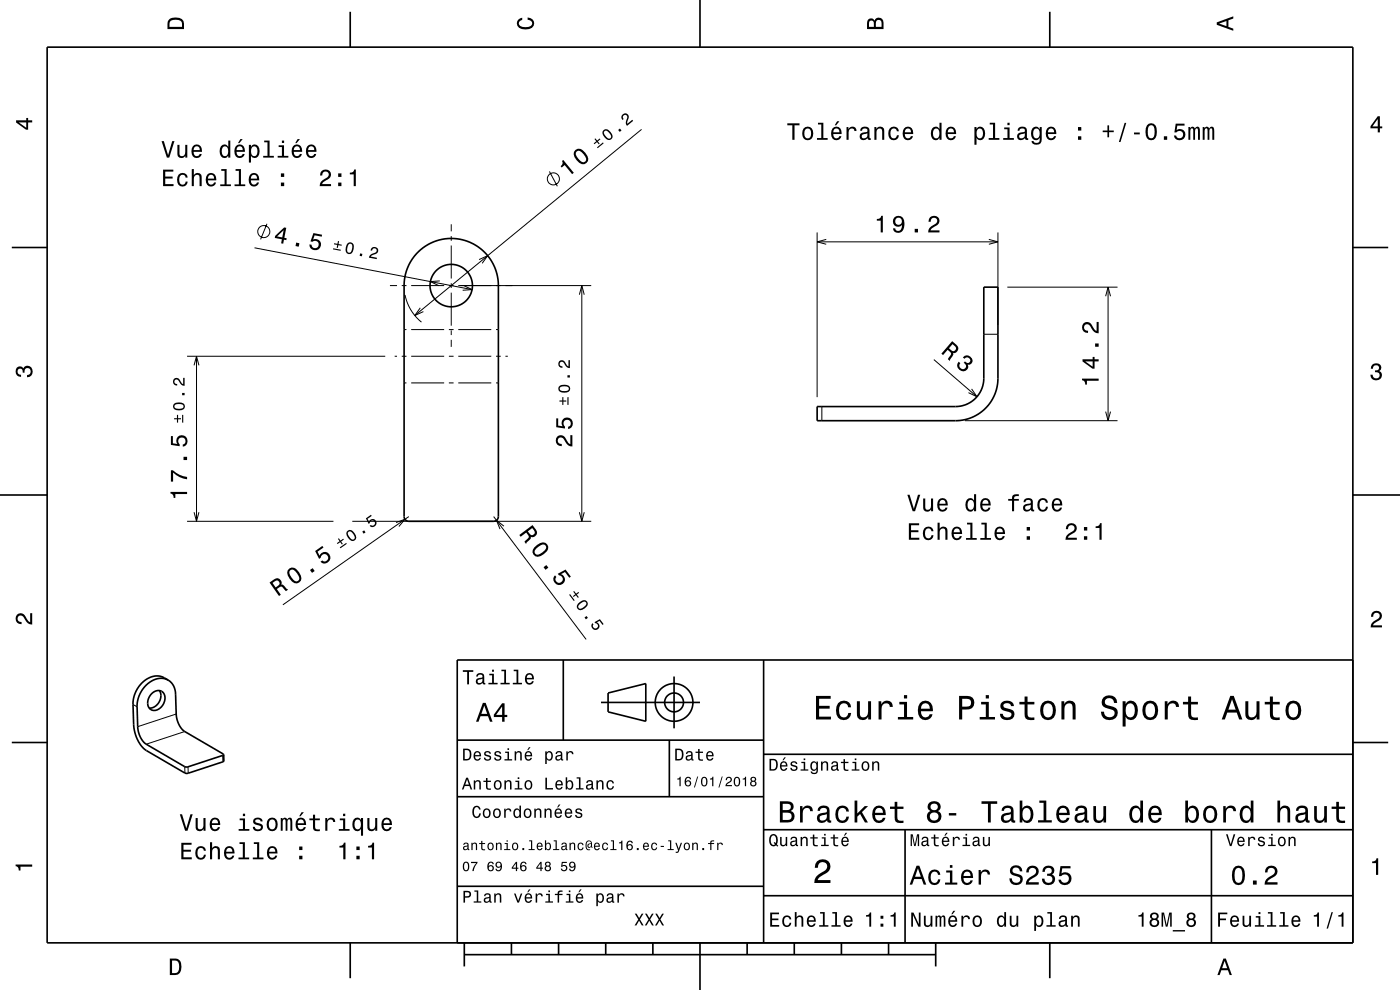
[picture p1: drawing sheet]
<svg xmlns="http://www.w3.org/2000/svg" width="297mm" height="210mm" viewBox="0 0 297 210" stroke-linecap="round" stroke-linejoin="round" font-family="sans-serif">
<g fill="none" stroke="#000" stroke-width=".21">
<path d="M116.6 36.4l1.6 3.1M136.1 27.4l-48.1 39.5M54 52.6l46.1 8.8M56.6 47.5l-1.3 3.3M93.3 59.6l-2 .1 1.8 .9M95.7 47.6v1.5M95.7 50.1v1M95.7 52.1v7M101.6 55.1l1.9-.9-1.2 1.7M173.3 49.3v34.9M173.3 51.3h38.4M175.3 50.8l-2 .5 2 .5"/>
<path d="M209.8 50.8l1.9 .5-1.9 .5M211.7 49.3v19.6M39.7 75.6h42M41.2 77.5l.5-1.9 .5 1.9M41.7 75.6v35M82.7 60.6h1.5M83.7 75.6h.5M85.2 60.6h1M85.2 75.6h1M85.7 69.9h.5M85.9 62.6a10 10 0 0 0 3.5 5.7M87.2 60.6h7"/>
<path d="M87.2 75.6h7M87.2 69.9h7M89.2 65.3l-1.2 1.6 1.8-.8M95.2 60.6h1M95.2 75.6h1M95.2 69.9h1M95.7 60.1v1M95.7 62.1v7M95.7 70.1v1M95.7 72.1v1.5M97.2 60.6h28.2M97.2 75.6h7"/>
<path d="M97.2 69.9h7M98.3 60.6l1.8 .8-2 .2M105.2 75.6h1M105.2 69.9h.5M107.2 75.6h.5M122.9 62.5l.5-1.9 .5 1.9M123.4 60.6v50M198.1 76.3l9.1 7.9M208.7 70.9h3M213.7 60.9h23.4M234.6 62.8l.5-1.9 .5 1.9M235.1 60.9v28.3"/>
<path d="M85.7 81.2h.5M87.2 81.2h7M95.2 81.2h1M97.2 81.2h7M105.2 81.2h.5M174.3 86.2v3M204.7 89.2h32.4M206.1 82.5l1.1 1.7-1.7-.9M234.6 87.3l.5 1.9 .5-1.9M39.7 110.6h31M41.2 108.6l.5 2 .5-2M74.7 110.6h50.7"/>
<path d="M84 110.8l1.9-.6-1.3 1.5M86.7 109.6l-26.7 18.7M104.7 109.6l19.6 26M106.9 111.6l-1.6-1.2 .8 1.8M122.9 108.6l.5 2 .5-2M28.2 149.4l.9 .5M37.4 151.5l-8.2 2.6M39.2 155.2l-8.2 2.7M39.2 162.6v1.4M39.9 162.7v1.3M47.2 160.2l.1 1.4"/>
<circle cx="117.4" cy="37.9" r="1.28"/>
<circle cx="56" cy="49.1" r="1.28"/>
</g>
<g fill="none" stroke="#000" stroke-width=".35">
<path d="M10 10h277v190h-277zM74.3 2.5v7.5M148.5 0v10M222.7 2.5v7.5M2.5 52.5h7.5M88.7 53.5a10 10 0 0 1 10.9-2.1 10 10 0 0 1 6.1 9.2v49l-.3 .7-.7 .3h-18l-.5-.2-.4-.6-.1-49.2a10 10 0 0 1 3-7.1zM287 52.5h7.5M173.3 86.2h29.4a6 6 0 0 0 6-6v-19.3h3v19.3a9 9 0 0 1-9 9h-29.4zM0 105h10M287 105h10M119.5 140v17M162 140v60"/>
<path d="M287 140h-190v60M2.5 157.5h7.5M32.2 147.1a1.59 1.59 0 0 1 2.1-.4 1.59 1.59 0 0 1 .6 2.1 2.15 2.15 0 0 1-3 1.6 2.28 2.28 0 0 1 .3-3.3zM33.8 146.5a2.55 2.55 0 0 1-2.2 3.7M35.7 144.3l-.9-.5a4.4 4.4 0 0 0-5.5 2.1 6.2 6.2 0 0 0-1.1 3.5l.1 4.2a7.3 7.3 0 0 0 2.8 5.6l8.1 4.8 .5 .1 7.6-2.5 .2-.2v-1.3M35.7 144.3a4.4 4.4 0 0 0-5.6 2.1 6.2 6.2 0 0 0-1 3.5l.1 4.2a4.9 4.9 0 0 0 1.8 3.8l8.4 4.8h.5l7.6-2.6M35.7 144.3a3.4 3.4 0 0 1 1.5 2.9l.2 4.3a4.9 4.9 0 0 0 1.8 3.7l8.3 4.9M97 157h65M127.5 149h21M129 147l8-2v8l-8-2zM142 157v12M143 143.5v11"/>
<path d="M287 157.5h7.5M97 169h65M162 176h125M162 160h125M192 176v24M257 176v24M97 188h65M162 190h125M74.3 200v7.5M98.5 202.5h100M98.5 200v5M108.5 200v2.5"/>
<path d="M118.5 200v2.5M128.5 200v2.5M138.5 200v2.5M148.5 200v10M158.5 200v2.5M168.5 200v2.5M178.5 200v2.5M188.5 200v2.5M198.5 200v5M222.7 200v7.5"/>
<circle cx="95.7" cy="60.6" r="4.5"/>
<circle cx="143" cy="149" r="2"/>
<circle cx="143" cy="149" r="4"/>
</g>
<g fill="#000">
<path d="M36 4a2.18 2.18 0 0 0-.5 2.2h3.5v-1.2a1.43 1.43 0 0 0-1.7-1.3zM36.3 4.4a2.15 2.15 0 0 1 2.2 .3l.1 1h-2.6v-1z" fill-rule="evenodd"/>
<path d="M109.9 4.2l.9-.4v.4a.7 .7 0 0 0-.7 .5 .7 .7 0 0 0 .3 .8 1.7 1.7 0 0 0 2.5-.5 .9 .9 0 0 0-1-.8v-.5a1.24 1.24 0 0 1 1.4 1.1 1.24 1.24 0 0 1-1 1.4 2.22 2.22 0 0 1-2.5-.7l-.2-.5z" fill-rule="evenodd"/>
<path d="M184.2 4.2l-.3 .7v1.3h3.5v-1.3a.98 .98 0 0 0-.7-1.1 .98 .98 0 0 0-1.2 .6 .84 .84 0 0 0-1.3-.2zM184.5 4.5a.54 .54 0 0 1 .6-.1 .54 .54 0 0 1 .3 .6v.7h-1zM185.9 4.4a.62 .62 0 0 1 .8-.1 .62 .62 0 0 1 .3 .6v.8h-1.2z" fill-rule="evenodd"/>
<path d="M258.1 4.7v.6l3.5 1.2v-.4l-1-.4v-1.4l1-.4v-.4zM258.6 5l1.6-.5v1z" fill-rule="evenodd"/>
<path d="M3.4 25.5v.5l2.1 1.5h.5v-1.5h.8v-.5h-.8v-.5h-.4v.5zM4 26h1.6v1.1z" fill-rule="evenodd"/>
<path d="M34.6 36v3.5h2.2v-.4h-1.7v-1.2h1.5v-.4h-1.5v-1.1h1.7v-.4zM37.9 37.1a1.53 1.53 0 0 0 .8 2.5 1.05 1.05 0 0 0 1.1-1.1h-.4a.67 .67 0 0 1-.6 .7 .67 .67 0 0 1-.7-.6 1.12 1.12 0 0 1 .6-1.5 .59 .59 0 0 1 .7 .6h.4a1.09 1.09 0 0 0-.8-1 1.09 1.09 0 0 0-1.1 .4zM40.7 35.9v3.6h.4v-1.6a.63 .63 0 0 1 .4-.8 .63 .63 0 0 1 .8 .4v2h.5v-1.8a.88 .88 0 0 0-.6-1 .88 .88 0 0 0-1.1 .5v-1.3zM43.9 37.1a1.54 1.54 0 0 0 .8 2.5 1.06 1.06 0 0 0 1.1-.9h-.4l-.2 .4-.4 .1a.75 .75 0 0 1-.7-.9h1.8a1.17 1.17 0 0 0-.5-1.4 1.17 1.17 0 0 0-1.5 .2zM44.3 37.3a.66 .66 0 0 1 .8-.2 .66 .66 0 0 1 .3 .8h-1.3zM46.9 35.9v.3h.7v2.9h-.9v.4h2.3v-.4h-.9v-3.2zM50 35.9v.3h.7v2.9h-.9v.4h2.2v-.4h-.9v-3.2zM53.1 37.1a1.54 1.54 0 0 0 .8 2.5 1.06 1.06 0 0 0 1-.9h-.4l-.2 .4-.4 .1a.75 .75 0 0 1-.7-.9h1.8a1.17 1.17 0 0 0-.5-1.4 1.17 1.17 0 0 0-1.4 .2zM53.4 37.3a.66 .66 0 0 1 .8-.2 .66 .66 0 0 1 .3 .8h-1.3zM59.6 38.7v.8h.7v-.8zM59.6 36.8v.7h.7v-.7z" fill-rule="evenodd"/>
<path d="M34.3 29.9l1.1 3.5h.5l1.1-3.5h-.5l-.8 3-.9-3zM37.6 30.7v1.8a.89 .89 0 0 0 .6 1 .89 .89 0 0 0 1.1-.5v.4h.4v-2.7h-.4v1.6a.65 .65 0 0 1-.4 .8 .65 .65 0 0 1-.8-.3v-2.1zM40.9 31a1.54 1.54 0 0 0 .8 2.5 1.06 1.06 0 0 0 1.1-.8h-.4l-.3 .3-.3 .1a.76 .76 0 0 1-.7-.9h1.7a1.16 1.16 0 0 0-.4-1.4 1.16 1.16 0 0 0-1.5 .2zM41.3 31.2a.66 .66 0 0 1 .8-.1 .66 .66 0 0 1 .3 .7h-1.3zM46.9 31a1.57 1.57 0 0 0 .7 2.5l.5-.1 .3-.4v.4h.5v-3.6h-.5v1.3a.89 .89 0 0 0-1.5-.1zM47.2 31.3a.62 .62 0 0 1 .7-.2 .62 .62 0 0 1 .5 .5 1.11 1.11 0 0 1-.7 1.5 1.19 1.19 0 0 1-.5-1.8zM51 29.5l-.5 .9h.3l.7-.9zM50 31a1.54 1.54 0 0 0 .8 2.5 1.05 1.05 0 0 0 1.1-.8h-.4l-.3 .3-.3 .1a.75 .75 0 0 1-.7-.9h1.8a1.16 1.16 0 0 0-.5-1.4 1.16 1.16 0 0 0-1.5 .2zM50.4 31.2a.66 .66 0 0 1 .8-.1 .66 .66 0 0 1 .3 .7h-1.3zM52.8 30.7v3.8h.4v-1.5a.93 .93 0 0 0 1 .5 .93 .93 0 0 0 .8-.8 1.51 1.51 0 0 0-1-2.1l-.4 .2-.4 .3v-.4zM53.4 31.3a.63 .63 0 0 1 .7-.2 .63 .63 0 0 1 .5 .5 1.13 1.13 0 0 1-.7 1.5 1.18 1.18 0 0 1-.5-1.8zM56 29.8v.4h.7v2.9h-.9v.3h2.3v-.3h-.9v-3.3zM59.1 30.8v.4h.7v1.9h-.9v.3h2.3v-.3h-.9v-2.3zM59.8 29.8v.5h.5v-.5zM63.1 29.5l-.5 .9h.3l.7-.9zM62.2 31a1.54 1.54 0 0 0 .8 2.5 1.06 1.06 0 0 0 1.1-.8h-.5l-.2 .3-.4 .1a.76 .76 0 0 1-.7-.9h1.8a1.17 1.17 0 0 0-.5-1.4 1.17 1.17 0 0 0-1.4 .2zM62.5 31.2a.66 .66 0 0 1 .8-.1 .66 .66 0 0 1 .3 .7h-1.3zM65.2 31a1.54 1.54 0 0 0 .8 2.5 1.05 1.05 0 0 0 1.1-.8h-.4l-.3 .3-.3 .1a.75 .75 0 0 1-.7-.9h1.7a1.16 1.16 0 0 0-.5-1.4 1.16 1.16 0 0 0-1.4 .2zM65.5 31.2a.66 .66 0 0 1 .8-.1 .66 .66 0 0 1 .4 .7h-1.3z" fill-rule="evenodd"/>
<path d="M68.2 36.3l-.2 .4-.1 .5h.5a.7 .7 0 0 1 .5-.8 .7 .7 0 0 1 .8 .5 .7 .7 0 0 1-.5 .8 1.8 1.8 0 0 0-1.4 1.8h2.4v-.5h-1.9a2.2 2.2 0 0 1 1.5-1.1 1.13 1.13 0 0 0 .1-1.7 1.13 1.13 0 0 0-1.7 .1zM71.7 38.7v.8h.7v-.8zM71.7 36.8v.7h.7v-.7zM74.2 36.6v.4h.8v2.5h.5v-3.5h-.4a.77 .77 0 0 1-.9 .6z" fill-rule="evenodd"/>
<path d="M119.2 34.1a.77 .77 0 0 1-.3 1.2l.3 .2 .6-.5 1.6 1.9 .3-.2-2.2-2.8zM122.1 31.8a1.43 1.43 0 0 0 .2 2.2 1.42 1.42 0 0 0 2.1 .6 1.42 1.42 0 0 0-.2-2.2 1.52 1.52 0 0 0-2.1-.6zM122.4 32.1l.3-.1a2.37 2.37 0 0 1 1.6 2l-.5 .4a2.37 2.37 0 0 1-1.6-2z" fill-rule="evenodd"/>
<path d="M126.6 31.3l.2 .1 1.3-1-.2-.2zM126.1 29.5l.4 .5-.5 .4 .1 .2 .5-.4 .4 .4 .2-.1-.4-.5 .6-.4-.2-.2-.5 .4-.4-.5zM128.1 27.6a1.41 1.41 0 0 0 1.2 2.1 .8 .8 0 0 0 .5-1.2l-.3-.5a1.06 1.06 0 0 0-1.4-.4zM128.3 27.8l.2-.1a1.66 1.66 0 0 1 1.1 1.4l-.3 .3a1.66 1.66 0 0 1-1.2-1.4zM131.1 27.6l.4 .4 .4-.3-.4-.4zM132.1 24.2a.78 .78 0 0 0 0 1.3l.2-.2a.49 .49 0 0 1-.1-.7 .49 .49 0 0 1 .7-.1 .49 .49 0 0 1 .1 .6l-.1 .3a1.14 1.14 0 0 0 .1 1.3l1.3-1.1-.2-.2-1 .9 .1-.9a.81 .81 0 0 0 0-1.1 .81 .81 0 0 0-1.1-.1z" fill-rule="evenodd"/>
<path d="M167 26.2v.4h1.1v3.1h.5v-3.1h1v-.4zM170.5 27.2a1.53 1.53 0 0 0 .9 2.6 1.48 1.48 0 0 0 1.1-1.5 1.48 1.48 0 0 0-1.1-1.4l-.5 .1zM170.8 27.5a.67 .67 0 0 1 .7-.2 .67 .67 0 0 1 .5 .5 1.11 1.11 0 0 1-.6 1.6 1.17 1.17 0 0 1-.6-1.9zM173.5 26v.4h.7v2.9h-.9v.4h2.3v-.4h-.9v-3.3zM177.6 25.7l-.5 .9h.3l.7-.9zM176.6 27.2a1.54 1.54 0 0 0 .8 2.6 1.06 1.06 0 0 0 1.1-.9h-.4l-.3 .3-.3 .2a.75 .75 0 0 1-.7-1h1.7a1.16 1.16 0 0 0-.4-1.3 1.16 1.16 0 0 0-1.5 .1zM177 27.5a.66 .66 0 0 1 .8-.2 .66 .66 0 0 1 .3 .8h-1.3zM179.6 26.9v2.8h.4v-1.6a.66 .66 0 0 1 .4-.8 .66 .66 0 0 1 .8 .3l.1 .2h.4a.89 .89 0 0 0-.7-.9 .89 .89 0 0 0-1 .5v-.5zM182.7 27.1l-.2 .6h.4a.55 .55 0 0 1 .7-.5 .55 .55 0 0 1 .3 .8h-.2a1.13 1.13 0 0 0-1.3 .9 .73 .73 0 0 0 .8 .8l.4-.1 .5-.3 .1 .3 .5 .1v-.4h-.2v-1.6a1.02 1.02 0 0 0-1.8-.6zM182.9 28.6l1.1-.3a.77 .77 0 0 1-.2 .9 .77 .77 0 0 1-.9 0zM185.5 26.9v2.8h.4v-1.6a.63 .63 0 0 1 .4-.8 .63 .63 0 0 1 .8 .4v2h.5v-1.8a.89 .89 0 0 0-.6-1 .89 .89 0 0 0-1.1 .5v-.5zM188.8 27.2a1.53 1.53 0 0 0 .8 2.6 1.05 1.05 0 0 0 1.1-1.1h-.4a.67 .67 0 0 1-.7 .7 .67 .67 0 0 1-.7-.6 1.12 1.12 0 0 1 .7-1.6 .59 .59 0 0 1 .6 .6h.5a1.09 1.09 0 0 0-.8-.9 1.09 1.09 0 0 0-1.1 .3zM191.8 27.2a1.54 1.54 0 0 0 .8 2.6 1.06 1.06 0 0 0 1.1-.9h-.5l-.2 .3-.4 .2a.76 .76 0 0 1-.7-1h1.8a1.16 1.16 0 0 0-.5-1.3 1.16 1.16 0 0 0-1.4 .1zM192.1 27.5a.66 .66 0 0 1 .8-.2 .66 .66 0 0 1 .4 .8h-1.4zM197.8 27.2a1.58 1.58 0 0 0 .7 2.6l.5-.2 .3-.4v.5h.4v-3.7h-.4v1.4a.89 .89 0 0 0-1.5-.2zM198.1 27.5a.62 .62 0 0 1 .7-.2 .62 .62 0 0 1 .4 .5 1.11 1.11 0 0 1-.6 1.6 1.19 1.19 0 0 1-.5-1.9zM200.9 27.2a1.54 1.54 0 0 0 .8 2.6 1.05 1.05 0 0 0 1.1-.9h-.5l-.2 .3-.3 .2a.75 .75 0 0 1-.7-1h1.7a1.16 1.16 0 0 0-.5-1.3 1.16 1.16 0 0 0-1.4 .1zM201.2 27.5a.66 .66 0 0 1 .8-.2 .66 .66 0 0 1 .4 .8h-1.3zM206.7 26.9v3.8h.5v-1.5a.93 .93 0 0 0 1 .5 .93 .93 0 0 0 .7-.8 1.51 1.51 0 0 0-1-2l-.4 .1-.3 .4v-.5zM207.3 27.5a.63 .63 0 0 1 .7-.2 .63 .63 0 0 1 .5 .6 1.13 1.13 0 0 1-.6 1.5 1.18 1.18 0 0 1-.6-1.9zM210 26v.4h.7v2.9h-1v.4h2.3v-.4h-.9v-3.3zM213 27v.4h.7v1.9h-.9v.4h2.3v-.4h-.9v-2.3zM213.7 26v.5h.5v-.5zM216.1 27.1l-.2 .6h.4a.55 .55 0 0 1 .6-.5 .55 .55 0 0 1 .4 .8h-.2a1 1 0 0 0-1 .2 1 1 0 0 0-.3 1.1 .94 .94 0 0 0 1.7 0l.1 .3 .5 .1v-.4h-.2v-1.6a1.02 1.02 0 0 0-1.8-.6zM216.3 28.6l1.1-.3a.77 .77 0 0 1-.2 .9 .77 .77 0 0 1-.9 0l-.1-.3zM219 27.2a1.57 1.57 0 0 0 .8 2.6l.4-.2 .4-.4a.73 .73 0 0 1-.3 1 .73 .73 0 0 1-1-.3h-.5a1.1 1.1 0 0 0 1.3 .8 1.1 1.1 0 0 0 .9-1.2v-2.6h-.4v.5l-.4-.4a.89 .89 0 0 0-1.2 .2zM219.4 27.5a.63 .63 0 0 1 .7-.2 .63 .63 0 0 1 .4 .6 1.1 1.1 0 0 1-.6 1.5 1.19 1.19 0 0 1-.5-1.9zM222.2 27.2a1.54 1.54 0 0 0 .8 2.6 1.06 1.06 0 0 0 1-.9h-.4l-.2 .3-.4 .2a.76 .76 0 0 1-.7-1h1.8a1.16 1.16 0 0 0-.5-1.3 1.16 1.16 0 0 0-1.4 .1zM222.5 27.5a.66 .66 0 0 1 .8-.2 .66 .66 0 0 1 .3 .8h-1.3zM228.7 28.9v.8h.7v-.8zM228.7 26.9v.8h.7v-.8zM234.9 26.6v1.1h-1v.3h1v1.1h.4v-1.1h1v-.3h-1v-1.1zM238.6 26.1l-1.2 4h.3l1.2-4zM240.6 28.1v.4h1.2v-.4zM243.3 26.6a2.68 2.68 0 0 0 .4 3 1.14 1.14 0 0 0 1.6-.9 2.3 2.3 0 0 0-.6-2.4l-.5-.2-.5 .2zM243.9 26.6h.7a2.38 2.38 0 0 1 0 2.7h-.7a2.37 2.37 0 0 1 0-2.7zM246.9 28.9v.8h.7v-.8zM249.4 26.2l-.3 1.9h.4a.79 .79 0 0 1 1.2-.2 .79 .79 0 0 1 .1 1.2 .79 .79 0 0 1-1.2-.1l-.1-.3h-.5a1.21 1.21 0 0 0 1.5 1.1 1.21 1.21 0 0 0 .9-1.6 1.21 1.21 0 0 0-1.8-.6l.2-1h1.5v-.4zM252.1 26.9v2.8h.4v-1.9l.2-.5h.3l.1 .2v2.2h.4v-2.1l.4-.4 .2 .2v.4v1.9h.5v-1.9a.69 .69 0 0 0-.6-.9l-.5 .3-.2-.2-.3-.1-.5 .3v-.3zM255.1 26.9v2.8h.5v-1.9l.2-.5h.2l.2 .2v2.2h.4v-2.1l.3-.4 .2 .2 .1 .4v1.9h.4v-1.9a.69 .69 0 0 0-.5-.9l-.6 .3-.2-.2-.3-.1-.5 .3v-.3z" fill-rule="evenodd"/>
<path d="M292.3 24.7l-1.6 2.1v.4h1.6v.9h.4v-.9h.5v-.4h-.5v-2.1zM292.3 25.2v1.6h-1.1z" fill-rule="evenodd"/>
<path d="M58.4 50l-.1 .5 1.5 .3-.2 .8 .5 .1 .1-.9 .5 .1 .1-.4h-.5l.4-2.2-.4-.1zM58.8 50.2l1.4-1.4-.3 1.6zM62.8 51.5l-.1 .7 .7 .1 .1-.7zM66.5 49.4l-.6 1.8 .4 .1a.79 .79 0 0 1 1.1 0 .79 .79 0 0 1-.1 1.2 .79 .79 0 0 1-1.2-.3v-.3l-.5-.1a1.21 1.21 0 0 0 1.3 1.4 1.21 1.21 0 0 0 1.1-1.5 1.21 1.21 0 0 0-1.6-.9l.3-.9 1.5 .3 .1-.4z" fill-rule="evenodd"/>
<path d="M70.7 52.7l-.1 .2 1.7 .3v-.2zM70.9 51.6l-.1 .2 .7 .2-.1 .6h.3l.1-.6 .7 .1v-.2l-.7-.1 .1-.6-.2-.1-.1 .6zM73.7 51.6a1.41 1.41 0 0 0 .3 2.3 1.42 1.42 0 0 0 1-2.1 .77 .77 0 0 0-1.3-.2zM73.9 51.9a.44 .44 0 0 1 .5-.2 .44 .44 0 0 1 .3 .3v.3a1.13 1.13 0 0 1-.7 1.3l-.2-.1a1.6 1.6 0 0 1 .1-1.6zM76.4 53.8l-.1 .5 .5 .1 .1-.5zM79 52.5l-.4 .6 .3 .1a.49 .49 0 0 1 .5-.5 .49 .49 0 0 1 .5 .4 .49 .49 0 0 1-.4 .5l-.3 .1a1.15 1.15 0 0 0-.9 1l1.6 .3 .1-.3-1.3-.3 .6-.4a.82 .82 0 0 0 .9-1 .82 .82 0 0 0-1.2-.5z" fill-rule="evenodd"/>
<path d="M186 46.5v.3h.8v2.5h.5v-3.5h-.3a.78 .78 0 0 1-1 .7zM189.7 46.1a1.15 1.15 0 0 0 0 1.7 1.15 1.15 0 0 0 1.7-.1 1.03 1.03 0 0 1-.9 1.3 .56 .56 0 0 1-.6-.6h-.5a1.18 1.18 0 0 0 1.3 1 1.18 1.18 0 0 0 1.1-1.1 1.76 1.76 0 0 0-1.2-2.5zM189.9 46.9a.75 .75 0 0 1 1.5 0 .75 .75 0 0 1-1.5 0zM194 48.5v.8h.7v-.8zM197.3 46.1l-.2 .4-.1 .5h.4a.71 .71 0 0 1 .6-.8 .71 .71 0 0 1 .8 .5 .71 .71 0 0 1-.5 .9 1.8 1.8 0 0 0-1.4 1.7h2.4v-.4h-1.9a2.2 2.2 0 0 1 1.5-1.2 1.13 1.13 0 0 0 .1-1.7 1.13 1.13 0 0 0-1.7 .1z" fill-rule="evenodd"/>
<path d="M202 72.4l-2.3 2.6 .4 .3 .9-1.1a1.08 1.08 0 0 1 .8 1l-.7 1 .4 .3 .7-1.3v-.3a.97 .97 0 0 0 1-.6 .97 .97 0 0 0-.3-1.2zM202.1 73a1.08 1.08 0 0 1 .7 1 .6 .6 0 0 1-.5 .5 .6 .6 0 0 1-.6-.3l-.4-.3z" fill-rule="evenodd"/>
<path d="M204.3 75.8a1.12 1.12 0 0 1 1.5-.2 1.12 1.12 0 0 1 .3 1.5l-.4 .3h-.4a1.06 1.06 0 0 1-.4 1.3 1.06 1.06 0 0 1-1.4-.3 1.1 1.1 0 0 1-.1-1.7l.3 .3a.71 .71 0 0 0 .3 1.3 .71 .71 0 0 0 .9-.9l-.5-.4 .3-.3a.61 .61 0 0 0 .8 .3 .61 .61 0 0 0 .3-.8 .61 .61 0 0 0-.7-.4l-.5 .3z" fill-rule="evenodd"/>
<path d="M291.1 77.4a1.08 1.08 0 0 1 1.4-.2 1.08 1.08 0 0 1 .4 1.2l-.3 .3a1.06 1.06 0 0 1 .5 1.3 1.06 1.06 0 0 1-1.2 .7 1.1 1.1 0 0 1-1.2-1.2h.5a.71 .71 0 0 0 1 .8 .71 .71 0 0 0 .1-1.3h-.6v-.4a.61 .61 0 0 0 .8-.3 .61 .61 0 0 0-.2-.8 .61 .61 0 0 0-.9 .2l-.1 .5h-.5z" fill-rule="evenodd"/>
<path d="M3.6 78a.86 .86 0 0 1 1.4 .2 1.06 1.06 0 0 1 1.2-.6 1.06 1.06 0 0 1 .7 1.2 1.1 1.1 0 0 1-1.2 1.2v-.4a.71 .71 0 0 0 .8-1 .71 .71 0 0 0-1.3-.1v.6h-.4a.61 .61 0 0 0-.3-.8 .61 .61 0 0 0-.8 .2 .61 .61 0 0 0 .2 .8l.6 .2v.4a1.15 1.15 0 0 1-1.2-.6 1.15 1.15 0 0 1 .3-1.3z" fill-rule="evenodd"/>
<path d="M38.6 88v1.6h.3v-1.6zM37.5 88v.7h-.6v.2h.6v.7h.3v-.7h.6v-.2h-.6v-.7zM37 85.6a.79 .79 0 0 0-.3 .8 .79 .79 0 0 0 .7 .6 1.33 1.33 0 0 0 1.8-.8 1.42 1.42 0 0 0-2.2-.6zM37.1 86a1.66 1.66 0 0 1 1.8 0v.4a1.66 1.66 0 0 1-1.8 0zM38.6 83.4v.4h.6v-.4zM36.9 80.4a.84 .84 0 0 0-.1 .9 .84 .84 0 0 0 .8 .5v-.3a.49 .49 0 0 1-.6-.4 .49 .49 0 0 1 .3-.6 .49 .49 0 0 1 .6 .4l.2 .2a1.14 1.14 0 0 0 1.1 .7v-1.6h-.3v1.3l-.3-.2-.7-1a.77 .77 0 0 0-1 .1z" fill-rule="evenodd"/>
<path d="M120.4 84.2v1.7h.2v-1.7zM119.3 84.2v.7h-.6v.3h.6v.7h.2v-.7h.6v-.3h-.6v-.7zM118.8 81.8a.79 .79 0 0 0-.3 .9 .79 .79 0 0 0 .7 .5 1.33 1.33 0 0 0 1.8-.7 1.42 1.42 0 0 0-2.2-.7zM118.8 82.2a1.66 1.66 0 0 1 1.8 0v.5a1.66 1.66 0 0 1-1.8 0zM120.4 79.6v.5h.5v-.5zM118.6 76.6a.84 .84 0 0 0-.1 1 .84 .84 0 0 0 .8 .4v-.3a.49 .49 0 0 1-.6-.4 .49 .49 0 0 1 .4-.6 .49 .49 0 0 1 .6 .4l.1 .2a1.14 1.14 0 0 0 1.1 .8v-1.7h-.3v1.3l-.3-.2-.7-1a.77 .77 0 0 0-1 .1z" fill-rule="evenodd"/>
<path d="M118.2 92.6a1.2 1.2 0 0 0-.2 1.4 1.2 1.2 0 0 0 1.2 .6v-.4a.7 .7 0 0 1-.9-.5 .7 .7 0 0 1 .5-.9 .7 .7 0 0 1 .9 .5 1.8 1.8 0 0 0 1.7 1.4v-2.4h-.4v1.9a2.2 2.2 0 0 1-1.2-1.5 1.1 1.1 0 0 0-1.6-.1zM118 88.7v1.9l1.9 .3v-.4a.79 .79 0 0 1-.2-1.2 .79 .79 0 0 1 1.1 0 .79 .79 0 0 1 0 1.2h-.3v.5a1.21 1.21 0 0 0 1.1-1.5 1.21 1.21 0 0 0-1.7-.8 1.21 1.21 0 0 0-.5 1.7l-1-.1v-1.6z" fill-rule="evenodd"/>
<path d="M229.5 80.3v.4a.77 .77 0 0 1 .7 .9h.4v-.8h2.5v-.5zM229.6 76.2v.5l2.2 1.5h.4v-1.5h.9v-.5h-.9v-.5h-.4v.5zM230.2 76.7h1.6v1.1zM232.3 72.9v.7h.8v-.7zM229.8 68.6a1.2 1.2 0 0 0-.2 1.4 1.2 1.2 0 0 0 1.2 .6v-.4a.71 .71 0 0 1-.8-.6 .71 .71 0 0 1 .5-.8 .71 .71 0 0 1 .8 .5 1.8 1.8 0 0 0 1.8 1.4v-2.4h-.5v1.9a2.2 2.2 0 0 1-1.1-1.5 1.11 1.11 0 0 0-1.7-.1z" fill-rule="evenodd"/>
<path d="M36.2 104.3v.4a.77 .77 0 0 1 .6 .9h.4v-.8h2.5v-.5zM36.3 99.8v2.4h.4v-2a5.2 5.2 0 0 0 3 1.5v-.5a5.2 5.2 0 0 1-3-1.4zM38.9 96.9v.7h.8v-.7zM36.3 92.5v1.9l1.8 .3v-.4a.79 .79 0 0 1-.2-1.2 .79 .79 0 0 1 1.2-.1 .79 .79 0 0 1-.1 1.2l-.2 .1v.5a1.21 1.21 0 0 0 1-1.5 1.21 1.21 0 0 0-1.6-.9 1.21 1.21 0 0 0-.6 1.8l-.9-.2v-1.5z" fill-rule="evenodd"/>
<path d="M72.1 116.1l.1 .2 1.4-.9-.2-.2zM71.7 114.3l.3 .5-.5 .4 .1 .2 .6-.4 .3 .5 .2-.1-.3-.5 .5-.4-.1-.2-.6 .4-.3-.5zM73.8 112.5a1.41 1.41 0 0 0 1.1 2.3 .79 .79 0 0 0 .6-1.2l-.3-.5a1.05 1.05 0 0 0-1.4-.6zM74 112.8l.2-.1a1.65 1.65 0 0 1 1 1.5l-.3 .3a1.66 1.66 0 0 1-1.1-1.5zM76.8 112.8l.4 .4 .4-.3-.4-.4zM77.6 110l.6 1.1 .2-.1a.56 .56 0 0 1 .6-.7 .56 .56 0 0 1 .5 .8 .56 .56 0 0 1-.8 .3l-.3 .1a.85 .85 0 0 0 1.3 0 .85 .85 0 0 0-.2-1.2 .85 .85 0 0 0-1.2 .4l-.3-.6 .9-.7-.2-.2z" fill-rule="evenodd"/>
<path d="M110.2 113.5l.3 .4 1.1-.9a.85 .85 0 0 1 .3 1.3l-.6 .6 .3 .5 1-1.2v-.3a.97 .97 0 0 0 1.2-.4 .97 .97 0 0 0-.1-1.2l-.7-.9zM112 112.7l.9-.7a1.1 1.1 0 0 1 .5 1.2 .6 .6 0 0 1-.6 .3 .6 .6 0 0 1-.5-.4z" fill-rule="evenodd"/>
<path d="M113.3 116.1a1.14 1.14 0 0 0-.1 1.6 1.14 1.14 0 0 0 1.5 .3 2.31 2.31 0 0 0 1.6-2 1.14 1.14 0 0 0-1.7-.8zM113.7 116.4a2.18 2.18 0 0 1 1.8-.9l.4 .6a2.37 2.37 0 0 1-2.1 1.5l-.4-.5zM115.3 120.3l.4 .6 .6-.5-.4-.5zM117.7 122a1.21 1.21 0 0 0 .1 1.9 1.21 1.21 0 0 0 1.8-.4 1.21 1.21 0 0 0-.6-1.7l.9-.5 .9 1.3 .3-.3-1.1-1.5-1.7 .9 .3 .3a.79 .79 0 0 1 .8 .9 .79 .79 0 0 1-.9 .7 .79 .79 0 0 1-.6-1l.1-.2z" fill-rule="evenodd"/>
<path d="M192.8 111v3.5h2.2v-.4h-1.7v-1.2h1.5v-.4h-1.5v-1.1h1.7v-.4zM196.1 112.1a1.53 1.53 0 0 0 .8 2.5 1.06 1.06 0 0 0 1.1-1.1h-.4a.67 .67 0 0 1-.6 .7 .67 .67 0 0 1-.7-.6 1.12 1.12 0 0 1 .6-1.5 .59 .59 0 0 1 .7 .6h.4a1.09 1.09 0 0 0-.7-1 1.09 1.09 0 0 0-1.2 .4zM198.9 110.9v3.6h.4v-1.6a.63 .63 0 0 1 .4-.7 .63 .63 0 0 1 .8 .3l.1 2h.4v-1.8a.88 .88 0 0 0-.6-1 .88 .88 0 0 0-1.1 .5v-1.3zM202.2 112.1a1.55 1.55 0 0 0 .8 2.5 1.06 1.06 0 0 0 1.1-.9h-.5l-.2 .4-.4 .1a.76 .76 0 0 1-.7-.9h1.8a1.17 1.17 0 0 0-.5-1.4 1.17 1.17 0 0 0-1.4 .2zM202.5 112.3a.66 .66 0 0 1 .8-.1 .66 .66 0 0 1 .3 .7h-1.3zM205.2 110.9v.4h.7v2.8h-1v.4h2.3v-.4h-.9v-3.2zM208.2 110.9v.4h.7v2.8h-.9v.4h2.2v-.4h-.9v-3.2zM211.3 112.1a1.55 1.55 0 0 0 .8 2.5 1.06 1.06 0 0 0 1.1-.9h-.5l-.2 .4-.4 .1a.76 .76 0 0 1-.7-.9h1.8a1.17 1.17 0 0 0-.5-1.4 1.17 1.17 0 0 0-1.4 .2zM211.6 112.3a.66 .66 0 0 1 .8-.1 .66 .66 0 0 1 .3 .7h-1.3zM217.8 113.7v.8h.7v-.8zM217.8 111.8v.7h.7v-.7z" fill-rule="evenodd"/>
<path d="M192.5 104.9l1.1 3.6h.5l1.1-3.6h-.5l-.8 3-.9-3zM195.8 105.7v1.8a.89 .89 0 0 0 .7 1 .89 .89 0 0 0 1-.5v.5h.4v-2.8h-.4v1.6a.65 .65 0 0 1-.4 .8 .65 .65 0 0 1-.8-.3v-2.1zM199.1 106a1.54 1.54 0 0 0 .8 2.5 1.07 1.07 0 0 0 1.1-.8h-.4l-.2 .3-.4 .2a.76 .76 0 0 1-.7-1h1.8a1.16 1.16 0 0 0-.5-1.3 1.16 1.16 0 0 0-1.5 .1zM199.5 106.2a.66 .66 0 0 1 .8-.1 .66 .66 0 0 1 .3 .8h-1.3zM205.1 106a1.58 1.58 0 0 0 .8 2.5l.4-.1 .3-.4v.5h.5v-3.7h-.5v1.4a.9 .9 0 0 0-1.5-.2zM205.4 106.3a.62 .62 0 0 1 .7-.2 .62 .62 0 0 1 .5 .5 1.12 1.12 0 0 1-.7 1.6 1.19 1.19 0 0 1-.5-1.9zM208.2 106a1.54 1.54 0 0 0 .8 2.5 1.06 1.06 0 0 0 1.1-.8h-.4l-.2 .3-.4 .2a.76 .76 0 0 1-.7-1h1.8a1.16 1.16 0 0 0-.5-1.3 1.16 1.16 0 0 0-1.5 .1zM208.6 106.2a.66 .66 0 0 1 .8-.1 .66 .66 0 0 1 .3 .8h-1.3zM213.9 105.8v.4h.8v2.3h.4v-2.3h1v-.4h-1a.5 .5 0 0 1 .7-.6h.3v-.3a1.04 1.04 0 0 0-1.4 .7v.2zM217.4 105.9l-.3 .6h.4a.55 .55 0 0 1 .7-.5 .55 .55 0 0 1 .4 .8h-.2a1 1 0 0 0-1.1 .2 1 1 0 0 0-.2 1.1 .93 .93 0 0 0 1.6 0l.1 .3 .6 .1v-.4h-.3v-1.6a1.02 1.02 0 0 0-.7-.9 1.02 1.02 0 0 0-1 .3zM217.6 107.4l1.1-.3a.77 .77 0 0 1-.2 .8 .77 .77 0 0 1-.9 .1l-.1-.3zM220.4 106a1.53 1.53 0 0 0 .8 2.5 1.06 1.06 0 0 0 1.1-1h-.4a.67 .67 0 0 1-.6 .7 .67 .67 0 0 1-.7-.6 1.12 1.12 0 0 1 .6-1.6 .59 .59 0 0 1 .7 .6h.4a1.09 1.09 0 0 0-.7-.9 1.09 1.09 0 0 0-1.2 .3zM223.4 106a1.54 1.54 0 0 0 .8 2.5 1.06 1.06 0 0 0 1.1-.8h-.4l-.3 .3-.3 .2a.76 .76 0 0 1-.7-1h1.7a1.16 1.16 0 0 0-.4-1.3 1.16 1.16 0 0 0-1.5 .1zM223.8 106.2a.66 .66 0 0 1 .8-.1 .66 .66 0 0 1 .3 .8h-1.3z" fill-rule="evenodd"/>
<path d="M226.4 111.3l-.2 .4-.1 .5h.5a.71 .71 0 0 1 .5-.8 .71 .71 0 0 1 .8 .5 .71 .71 0 0 1-.5 .9 1.8 1.8 0 0 0-1.4 1.7h2.4v-.4h-1.9a2.2 2.2 0 0 1 1.5-1.2 1.13 1.13 0 0 0 .1-1.7 1.13 1.13 0 0 0-1.7 .1zM230 113.7v.8h.6v-.8zM230 111.8v.7h.6v-.7zM232.4 111.7v.3h.8v2.5h.5v-3.5h-.3a.77 .77 0 0 1-1 .7z" fill-rule="evenodd"/>
<path d="M3.6 130.4a1.22 1.22 0 0 1 2 .7l.4 .6 .4 .3v-1.9h.4v2.4a1.8 1.8 0 0 1-1.7-1.4 .71 .71 0 0 0-.9-.5 .71 .71 0 0 0-.5 .8 .71 .71 0 0 0 .9 .5v.5a1.18 1.18 0 0 1-1.2-.7 1.18 1.18 0 0 1 .2-1.3z" fill-rule="evenodd"/>
<path d="M57.2 123.6l2 2.8 .4-.2-.9-1.2a.85 .85 0 0 1 1.3-.3l.7 .7 .4-.3-1.1-1.1h-.3a.97 .97 0 0 0-.4-1.1 .97 .97 0 0 0-1.2 0zM57.8 123.6a1.08 1.08 0 0 1 1.2-.4 .6 .6 0 0 1 .3 .6 .6 .6 0 0 1-.4 .5l-.4 .3z" fill-rule="evenodd"/>
<path d="M61.4 120.6a1.43 1.43 0 0 0 0 2.2 1.42 1.42 0 0 0 2.1 .8 1.42 1.42 0 0 0-.1-2.2 1.51 1.51 0 0 0-2-.8zM61.6 120.9l.4-.1a2.38 2.38 0 0 1 1.5 2.2l-.6 .3a2.38 2.38 0 0 1-1.5-2.1zM65.8 120.9l.4 .6 .6-.4-.5-.6zM66.9 116.9l.8 1.7 .3-.3a.8 .8 0 0 1 .9-.9 .8 .8 0 0 1 .7 1.1 .8 .8 0 0 1-1.2 .4l-.4 .3a1.21 1.21 0 0 0 1.8 0 1.21 1.21 0 0 0-.2-1.9 1.21 1.21 0 0 0-1.8 .6l-.4-.9 1.2-.9-.2-.3z" fill-rule="evenodd"/>
<path d="M120.7 126.2l1 1.3 .2-.2-1-1.3zM121.6 125.5l.4 .6-.5 .3 .2 .2 .5-.3 .4 .5 .2-.1-.4-.6 .5-.3-.2-.2-.5 .3-.4-.5zM122.6 128.1a.8 .8 0 0 0-.1 1 .8 .8 0 0 0 1.1 .2l.4-.3a1.05 1.05 0 0 0 .5-1.4 1 1 0 0 0-1.5 .1zM122.9 128.2a1.12 1.12 0 0 1 1.4-.4l.1 .2a1.66 1.66 0 0 1-1.5 1.1l-.2-.4zM124 131l.3 .4 .4-.3-.3-.4zM125.7 132.2a.85 .85 0 0 0 .1 1.3 .85 .85 0 0 0 1.2-.3 .85 .85 0 0 0-.4-1.2l.6-.3 .6 .9 .3-.2-.8-1.1-1.2 .7 .2 .2a.56 .56 0 0 1 .6 .6 .56 .56 0 0 1-.7 .5 .56 .56 0 0 1-.3-.9z" fill-rule="evenodd"/>
<path d="M291.2 129.9a1.18 1.18 0 0 1 1.9 .3 1.18 1.18 0 0 1-1 1.7l-.5 .3-.3 .5h1.9v.4h-2.4a1.8 1.8 0 0 1 1.4-1.8 .71 .71 0 0 0 .5-.8 .71 .71 0 0 0-.9-.5 .71 .71 0 0 0-.5 .8h-.4z" fill-rule="evenodd"/>
<path d="M98.2 158.8v2.5h.9a1.37 1.37 0 0 0 .7-2.2 1.56 1.56 0 0 0-1.6-.3zM98.6 159.1a.98 .98 0 0 1 1.1 .7 .98 .98 0 0 1-.6 1.2h-.5zM100.7 159.6a1.04 1.04 0 0 0-.2 1.2 1.04 1.04 0 0 0 1 .5l.5-.5h-.3l-.4 .3a.54 .54 0 0 1-.5-.7h1.3a.83 .83 0 0 0-.4-.9 .83 .83 0 0 0-1 .1zM100.9 159.7l.2-.1a.47 .47 0 0 1 .5 .1 .47 .47 0 0 1 .1 .5h-.9zM102.9 159.5l-.2 .1a.69 .69 0 0 0 .9 .9l.2 .1a.43 .43 0 0 1-.4 .5 .43 .43 0 0 1-.4-.4h-.3a.74 .74 0 0 0 .9 .7 .74 .74 0 0 0 .5-1l-1-.4a.38 .38 0 0 1 .3-.5 .38 .38 0 0 1 .4 .4h.3a.78 .78 0 0 0-1.2-.4zM105.1 159.5l-.2 .1a.69 .69 0 0 0 .9 .9l.2 .1a.43 .43 0 0 1-.4 .5 .43 .43 0 0 1-.5-.4h-.3a.74 .74 0 0 0 .9 .7 .74 .74 0 0 0 .5-1l-.9-.4a.38 .38 0 0 1 .3-.5 .38 .38 0 0 1 .4 .4h.3a.77 .77 0 0 0-1.2-.4zM107.2 159.4v.3h.5v1.3h-.7v.3h1.6v-.3h-.6v-1.6zM107.7 158.7v.4h.3v-.4zM109.2 159.4v1.9h.3v-1.1a.45 .45 0 0 1 .4-.6 .45 .45 0 0 1 .5 .5v1.2h.3v-1.3a.63 .63 0 0 0-.5-.7 .63 .63 0 0 0-.7 .4v-.3zM112.2 158.5l-.4 .6h.3l.5-.6zM111.5 159.6a1.04 1.04 0 0 0-.2 1.2 1.04 1.04 0 0 0 1.1 .5l.5-.5h-.3l-.5 .3a.54 .54 0 0 1-.5-.7h1.3a.83 .83 0 0 0-.4-.9 .83 .83 0 0 0-1 .1zM111.8 159.7l.1-.1a.48 .48 0 0 1 .5 .1 .48 .48 0 0 1 .2 .5h-1zM115.7 159.4v2.7h.3v-1.1a.66 .66 0 0 0 .7 .4 .66 .66 0 0 0 .5-.6 .91 .91 0 0 0 0-1.1 .91 .91 0 0 0-1-.3l-.2 .3v-.3zM116.1 159.8a.45 .45 0 0 1 .5-.2 .45 .45 0 0 1 .3 .4 .65 .65 0 0 1 .1 .8 .65 .65 0 0 1-.7 .2 .98 .98 0 0 1-.2-1.2zM118.1 159.5l-.2 .4h.3a.39 .39 0 0 1 .4-.3 .39 .39 0 0 1 .3 .5h-.1a.65 .65 0 0 0-1 .4 .65 .65 0 0 0 .6 .9l.6-.3 .1 .2h.4v-.2l-.2-.1v-1.1a.72 .72 0 0 0-.5-.6 .72 .72 0 0 0-.7 .2zM118.2 160.6l.8-.3a.55 .55 0 0 1-.2 .7 .55 .55 0 0 1-.6 0zM120.1 159.4v1.9h.4v-1.1a.47 .47 0 0 1 .2-.6 .47 .47 0 0 1 .6 .2v.2h.4a.64 .64 0 0 0-.5-.7 .64 .64 0 0 0-.8 .4v-.3z" fill-rule="evenodd"/>
<path d="M98.2 142.2v.3h.9v2.7h.4v-2.7h.9v-.3zM101.3 143l-.3 .5h.4a.47 .47 0 0 1 .5-.4 .47 .47 0 0 1 .4 .6l-.2 .1a.84 .84 0 0 0-1 .2 .84 .84 0 0 0 0 1.1 .9 .9 0 0 0 1.3-.2l.1 .2 .5 .1v-.3l-.3-.1v-1.3a.87 .87 0 0 0-1.4-.5zM101.4 144.3l.9-.3a.66 .66 0 0 1-.1 .7 .66 .66 0 0 1-.8 .1zM103.8 142.9v.3h.6v1.6h-.8v.4h2v-.4h-.8v-1.9zM104.4 142.1v.4h.4v-.4zM106.4 142.1v.3h.6v2.4h-.8v.4h1.9v-.4h-.7v-2.7zM109 142.1v.3h.6v2.4h-.8v.4h1.9v-.4h-.7v-2.7zM111.6 143.1a1.32 1.32 0 0 0 .7 2.1 .9 .9 0 0 0 .9-.7h-.3l-.2 .3-.4 .1a.65 .65 0 0 1-.6-.8h1.6a1 1 0 0 0-.4-1.2 1 1 0 0 0-1.3 .2zM111.9 143.3a.57 .57 0 0 1 .7-.1 .57 .57 0 0 1 .3 .6h-1.2z" fill-rule="evenodd"/>
<path d="M102.4 149.1l-1.4 4h.5l.4-1.2h1.6l.4 1.2h.6l-1.5-4zM102.7 149.7l.7 1.7h-1.3zM106.5 149.2l-1.7 2.4v.5h1.7v1h.5v-1h.6v-.5h-.6v-2.4zM106.5 149.9v1.7h-1.3z" fill-rule="evenodd"/>
<path d="M143.2 158.8v2.5h.9a1.37 1.37 0 0 0 .7-2.2 1.56 1.56 0 0 0-1.6-.3zM143.6 159.1a.98 .98 0 0 1 1.1 .7 .98 .98 0 0 1-.6 1.2h-.5zM145.7 159.5l-.2 .4h.3a.39 .39 0 0 1 .5-.3 .39 .39 0 0 1 .3 .5h-.2a.65 .65 0 0 0-.9 .4 .65 .65 0 0 0 .5 .9l.7-.3v.2h.4v-.2l-.1-.1-.1-1.1a.73 .73 0 0 0-.4-.6 .73 .73 0 0 0-.8 .2zM145.8 160.6l.8-.3a.55 .55 0 0 1-.1 .7 .55 .55 0 0 1-.7 0zM148.1 158.9v.5h-.5v.3h.5v1.3a.75 .75 0 0 0 1 .4v-.3a.48 .48 0 0 1-.7-.3v-1.1h.7v-.3h-.7v-.5zM150 159.6a1.04 1.04 0 0 0-.2 1.2 1.04 1.04 0 0 0 1.1 .5l.5-.5h-.4l-.4 .3a.54 .54 0 0 1-.5-.7h1.3a.83 .83 0 0 0-.4-.9 .83 .83 0 0 0-1 .1zM150.3 159.7l.1-.1a.48 .48 0 0 1 .5 .1 .48 .48 0 0 1 .2 .5h-1z" fill-rule="evenodd"/>
<path d="M173.1 147.6v5h3.2v-.6h-2.5v-1.7h2.2v-.6h-2.2v-1.5h2.4v-.6zM177.8 149.2a2.59 2.59 0 0 0 .5 3.4 1.58 1.58 0 0 0 2.3-1.4h-.6a.95 .95 0 0 1-.9 1 .95 .95 0 0 1-1-.9 1.59 1.59 0 0 1 .9-2.1 .85 .85 0 0 1 .9 .8h.7a1.56 1.56 0 0 0-1.1-1.3 1.56 1.56 0 0 0-1.7 .5zM181.8 148.8v2.5a1.27 1.27 0 0 0 .9 1.4 1.27 1.27 0 0 0 1.5-.7v.6h.6v-3.8h-.6v2.2a.92 .92 0 0 1-.6 1.1 .92 .92 0 0 1-1.2-.4v-2.9zM186.4 148.8v3.8h.6v-2.2a.95 .95 0 0 1 .5-1.1 .95 .95 0 0 1 1.2 .3l.1 .4h.6a1.28 1.28 0 0 0-1-1.4 1.28 1.28 0 0 0-1.4 .8v-.6zM190.8 148.9v.5h1v2.7h-1.3v.5h3.2v-.5h-1.3v-3.2zM191.8 147.4v.8h.6v-.8zM195.1 149.2a2.62 2.62 0 0 0 .5 3.4 1.57 1.57 0 0 0 2.2-1.1h-.6l-.3 .5-.5 .2a1.08 1.08 0 0 1-1-1.3h2.5a1.66 1.66 0 0 0-.7-2 1.66 1.66 0 0 0-2.1 .3zM195.6 149.5a.94 .94 0 0 1 1.2-.2 .94 .94 0 0 1 .5 1h-1.9zM203.5 147.6v5h.6v-2.1h.8a1.47 1.47 0 0 0 1.8-1.2 1.47 1.47 0 0 0-1.5-1.7zM204.1 148.2a1.6 1.6 0 0 1 1.8 .5 .86 .86 0 0 1 0 .9 .86 .86 0 0 1-.9 .3h-.9zM208.1 148.9v.5h1v2.7h-1.3v.5h3.3v-.5h-1.3v-3.2zM209.1 147.4v.8h.7v-.8zM212.6 148.9a1.08 1.08 0 0 0-.3 1.2 1.08 1.08 0 0 0 1 .7l1.1 .4a.57 .57 0 0 1 .2 .6 .57 .57 0 0 1-.5 .4 .96 .96 0 0 1-1.4-.8h-.6a1.6 1.6 0 0 0 1.3 1.4 1.6 1.6 0 0 0 1.7-.8 1.13 1.13 0 0 0-1-1.6l-1.1-.3-.2-.4a.87 .87 0 0 1 .9-.5 .87 .87 0 0 1 .8 .6h.6a1.41 1.41 0 0 0-2.1-1.1zM217.4 147.8v1.1h-1.1v.5h1.1v2.6l.2 .4 .4 .3h1.4v-.5a.97 .97 0 0 1-1.4-.5v-2.3h1.4v-.5h-1.4v-1.1zM221.1 149.2a2.56 2.56 0 0 0 .5 3.4 1.72 1.72 0 0 0 1.8-.2 1.72 1.72 0 0 0 .6-1.7 1.7 1.7 0 0 0-.9-1.9 1.7 1.7 0 0 0-2 .4zM221.6 149.6a.96 .96 0 0 1 1-.4 .96 .96 0 0 1 .7 .8 1.59 1.59 0 0 1-1 2.2 1.19 1.19 0 0 1-1-1.5zM225.2 148.8v3.8h.6v-2.2a.97 .97 0 0 1 .5-1.1 .97 .97 0 0 1 1.1 .2l.1 .7v2.4h.7v-2.5a1.27 1.27 0 0 0-.9-1.4 1.27 1.27 0 0 0-1.5 .6v-.5zM234.1 147.9a1.38 1.38 0 0 0-.3 1.5 1.38 1.38 0 0 0 1.3 .9 1.25 1.25 0 0 1 1.4 .9 1.15 1.15 0 0 1-1.3 .9 1.15 1.15 0 0 1-1-1.1h-.7a1.8 1.8 0 0 0 1.7 1.8 1.8 1.8 0 0 0 1.9-1.6 1.46 1.46 0 0 0-1.5-1.4l-.6-.2a.83 .83 0 0 1-.5-1.1 .83 .83 0 0 1 1.2-.3l.5 .5 .1 .4h.7a1.67 1.67 0 0 0-1-1.6 1.67 1.67 0 0 0-1.9 .4zM238.2 148.8v5.3h.6v-2.1a1.32 1.32 0 0 0 1.4 .7 1.32 1.32 0 0 0 1.1-1.1 2.43 2.43 0 0 0-.8-2.8 1.21 1.21 0 0 0-1.7 .5v-.5zM239.1 149.6a.9 .9 0 0 1 .9-.4 .9 .9 0 0 1 .7 .8 1.61 1.61 0 0 1-.9 2.2 1.18 1.18 0 0 1-1-1.5zM242.8 149.2a2.56 2.56 0 0 0 .5 3.4 1.72 1.72 0 0 0 1.8-.2 1.72 1.72 0 0 0 .6-1.7 1.7 1.7 0 0 0-.9-1.9 1.7 1.7 0 0 0-2 .4zM243.3 149.6a.96 .96 0 0 1 1-.4 .96 .96 0 0 1 .7 .8 1.59 1.59 0 0 1-1 2.2 1.19 1.19 0 0 1-1-1.5zM247.1 148.8v3.8h.6v-2.2a.95 .95 0 0 1 .5-1.1 .95 .95 0 0 1 1.2 .3l.1 .4h.6a1.28 1.28 0 0 0-1-1.4 1.28 1.28 0 0 0-1.4 .8v-.6zM252 147.8v1.1h-1v.5h1l.1 2.6 .2 .4 .4 .3h1.4v-.5a.97 .97 0 0 1-1.4-.5v-2.3h1.4v-.5h-1.4v-1.1zM261 147.6l-1.8 5h.6l.6-1.4h2l.5 1.4h.7l-1.9-5zM261.4 148.3l.7 2.2h-1.5zM264.2 148.8v2.5a1.27 1.27 0 0 0 .9 1.4 1.27 1.27 0 0 0 1.5-.7v.6h.6v-3.8h-.6v2.2a.92 .92 0 0 1-.6 1.1 .92 .92 0 0 1-1.1-.4l-.1-2.9zM269.4 147.8v1.1h-1.1v.5h1.1v2.6l.2 .4 .4 .3 .7 .1 .8-.1v-.5a.97 .97 0 0 1-1.4-.5l-.1-2.3h1.5v-.5h-1.5v-1.1zM273.1 149.2a2.56 2.56 0 0 0 .6 3.4 1.72 1.72 0 0 0 1.8-.2 1.72 1.72 0 0 0 .6-1.7 1.7 1.7 0 0 0-.9-1.9 1.7 1.7 0 0 0-2.1 .4zM273.6 149.6a.96 .96 0 0 1 1-.4 .96 .96 0 0 1 .7 .8 1.59 1.59 0 0 1-.9 2.2 1.19 1.19 0 0 1-1.1-1.5z" fill-rule="evenodd"/>
<path d="M38.1 172.7l1.2 3.5h.5l1.1-3.5h-.5l-.9 3-.9-3zM41.5 173.5v1.8a.89 .89 0 0 0 .6 1 .89 .89 0 0 0 1.1-.5v.4h.4v-2.7h-.4v1.6a.65 .65 0 0 1-.4 .8 .65 .65 0 0 1-.8-.3l-.1-2.1zM44.8 173.8a1.54 1.54 0 0 0 .8 2.5 1.07 1.07 0 0 0 1.1-.8h-.5l-.2 .3-.4 .1a.76 .76 0 0 1-.7-.9h1.8a1.16 1.16 0 0 0-.5-1.4 1.16 1.16 0 0 0-1.4 .2zM45.1 174a.66 .66 0 0 1 .8-.1 .66 .66 0 0 1 .4 .7h-1.4zM50.8 173.6v.4h.7v1.9h-.9v.3h2.3v-.3h-.9v-2.3zM51.5 172.6v.5h.5v-.5zM53.9 173.7a.75 .75 0 0 0-.2 .8 .75 .75 0 0 0 .7 .5l.9 .3a.63 .63 0 0 1-.6 .7 .63 .63 0 0 1-.6-.6h-.5a1.07 1.07 0 0 0 1.2 .9 1.07 1.07 0 0 0 .9-1.2l-.4-.3-1.1-.4a.54 .54 0 0 1 .5-.7 .54 .54 0 0 1 .6 .5h.4a1.03 1.03 0 0 0-.7-.8 1.03 1.03 0 0 0-1.1 .3zM56.9 173.8a1.53 1.53 0 0 0 .8 2.5 1.48 1.48 0 0 0 1.2-1.4 1.48 1.48 0 0 0-1.2-1.5l-.5 .1zM57.2 174.1a.67 .67 0 0 1 .7-.3 .67 .67 0 0 1 .5 .6 1.11 1.11 0 0 1-.7 1.5 1.17 1.17 0 0 1-.5-1.8zM59.6 173.5v2.7h.4v-1.8a.49 .49 0 0 1 .3-.6l.3 .3v2.1h.4v-2.1l.3-.3 .2 .1 .1 .4v1.9h.4v-1.8a.69 .69 0 0 0-.5-1l-.6 .4-.2-.3-.3-.1-.5 .4v-.3zM64 172.3l-.5 .9h.3l.7-.9zM63 173.8a1.54 1.54 0 0 0 .8 2.5 1.07 1.07 0 0 0 1.1-.8h-.5l-.2 .3-.3 .1a.76 .76 0 0 1-.7-.9h1.7a1.17 1.17 0 0 0-.5-1.4 1.17 1.17 0 0 0-1.4 .2zM63.3 174a.66 .66 0 0 1 .8-.1 .66 .66 0 0 1 .4 .7h-1.3zM66.4 172.8v.8h-.8v.4h.8v1.8a1.05 1.05 0 0 0 1.5 .5v-.4a.68 .68 0 0 1-1-.3l-.1-1.6h1.1v-.4h-1.1v-.8zM69 173.5v2.7h.5v-1.5a.66 .66 0 0 1 .3-.8 .66 .66 0 0 1 .8 .2l.1 .3h.4a.89 .89 0 0 0-.7-1 .89 .89 0 0 0-1 .6v-.5zM72.1 173.6v.4h.7v1.9h-.9v.3h2.3v-.3h-1v-2.3zM72.8 172.6v.5h.4v-.5zM75 173.8a1.57 1.57 0 0 0 .8 2.5l.4-.1 .4-.4v1.5h.4v-3.8h-.4v.4l-.2-.2a.87 .87 0 0 0-1.4 .1zM75.4 174.1a.62 .62 0 0 1 .7-.3 .62 .62 0 0 1 .4 .6 1.12 1.12 0 0 1-.6 1.5 1.19 1.19 0 0 1-.5-1.8zM77.9 173.5v1.8a.89 .89 0 0 0 .6 1 .89 .89 0 0 0 1.1-.5v.4h.4v-2.7h-.4v1.6a.65 .65 0 0 1-.4 .8 .65 .65 0 0 1-.8-.3v-2.1zM81.2 173.8a1.54 1.54 0 0 0 .8 2.5 1.07 1.07 0 0 0 1.1-.8h-.4l-.3 .3-.3 .1a.76 .76 0 0 1-.7-.9h1.7a1.16 1.16 0 0 0-.4-1.4 1.16 1.16 0 0 0-1.5 .2zM81.6 174a.66 .66 0 0 1 .8-.1 .66 .66 0 0 1 .3 .7h-1.3z" fill-rule="evenodd"/>
<path d="M98.9 165l-.9 2.5h.3l.3-.8h1l.2 .8h.4l-.9-2.5zM99.1 165.3l.4 1.1h-.8zM100.5 165.5v2h.3v-1.1a.45 .45 0 0 1 .4-.7 .45 .45 0 0 1 .5 .6v1.2h.3v-1.3a.63 .63 0 0 0-.4-.7 .63 .63 0 0 0-.8 .3v-.3zM103.1 165v.6h-.5v.3h.5v1.3a.74 .74 0 0 0 1 .3v-.3a.49 .49 0 0 1-.7-.2v-1.1h.7v-.3h-.7v-.6zM105 165.7a1.04 1.04 0 0 0-.2 1.3 1.04 1.04 0 0 0 1.1 .5 1.04 1.04 0 0 0 .5-1.3 1.04 1.04 0 0 0-1.2-.7zM105.2 165.9a.48 .48 0 0 1 .5-.1 .48 .48 0 0 1 .4 .4 .66 .66 0 0 1 0 .7 .66 .66 0 0 1-.7 .3 .97 .97 0 0 1-.2-1.3zM107 165.5v2h.3v-1.1a.45 .45 0 0 1 .4-.7 .45 .45 0 0 1 .5 .6v1.2h.3v-1.3a.63 .63 0 0 0-.4-.7 .63 .63 0 0 0-.8 .3v-.3zM109.3 165.6v.3h.5v1.3h-.6v.3h1.6v-.3h-.6v-1.6zM109.8 164.9v.3h.4v-.3zM111.5 165.7a1.04 1.04 0 0 0-.2 1.3 1.04 1.04 0 0 0 1.1 .5 1.04 1.04 0 0 0 .5-1.3 1.04 1.04 0 0 0-1.2-.7zM111.7 165.9a.48 .48 0 0 1 .5-.1 .48 .48 0 0 1 .4 .4 .66 .66 0 0 1 0 .7 .66 .66 0 0 1-.7 .3 .97 .97 0 0 1-.2-1.3zM115.7 165v2.5h1.6v-.3h-1.3v-2.2zM118 165.7a1.04 1.04 0 0 0-.2 1.2 1.04 1.04 0 0 0 1.1 .6l.5-.6h-.3l-.5 .4a.54 .54 0 0 1-.5-.7h1.3a.83 .83 0 0 0-.3-1 .83 .83 0 0 0-1.1 .1zM118.3 165.9l.1-.1a.47 .47 0 0 1 .5 .1 .47 .47 0 0 1 .2 .4h-1zM120 164.9v2.6h.3v-.3a.66 .66 0 0 0 .7 .3 .66 .66 0 0 0 .6-.6 .9 .9 0 0 0 0-1 .9 .9 0 0 0-1-.3l-.3 .2v-.9zM120.5 165.9a.45 .45 0 0 1 .4-.1 .45 .45 0 0 1 .4 .4v.3a.6 .6 0 0 1-.5 .8 .85 .85 0 0 1-.3-1.4zM122.3 164.9v.2h.5v2.1h-.6v.3h1.6v-.3h-.7v-2.3zM124.6 165.6l-.2 .5h.3a.39 .39 0 0 1 .4-.4 .39 .39 0 0 1 .3 .6h-.1a.65 .65 0 0 0-1 .4 .65 .65 0 0 0 .6 .8l.6-.3 .1 .2 .4 .1v-.3h-.2v-1.1a.73 .73 0 0 0-.5-.6 .73 .73 0 0 0-.7 .1zM124.7 166.7l.8-.2a.55 .55 0 0 1-.2 .6 .55 .55 0 0 1-.6 .1zM126.5 165.5v2h.3v-1.1a.45 .45 0 0 1 .4-.7 .45 .45 0 0 1 .5 .6v1.2h.3v-1.3a.63 .63 0 0 0-.4-.7 .63 .63 0 0 0-.8 .3v-.3zM128.9 165.7a1.04 1.04 0 0 0-.2 1.2 1.04 1.04 0 0 0 1.1 .6l.4-.4v-.3h-.3l-.3 .4a.73 .73 0 0 1-.6-.7 .73 .73 0 0 1 .7-.7l.2 .4h.3a.78 .78 0 0 0-.5-.7 .78 .78 0 0 0-.8 .2z" fill-rule="evenodd"/>
<path d="M100.4 171.2a1.45 1.45 0 0 0 .7 2.3 .94 .94 0 0 0 .9-1h-.3a.59 .59 0 0 1-.8 .7 1.31 1.31 0 0 1 .2-2l.3 .1 .2 .4h.4a.85 .85 0 0 0-.6-.8 .85 .85 0 0 0-1 .3zM102.6 171.7a1.04 1.04 0 0 0-.1 1.3 1.04 1.04 0 0 0 1.1 .5 1.04 1.04 0 0 0 .5-1.3 1.04 1.04 0 0 0-1.2-.7zM102.9 171.9a.48 .48 0 0 1 .5-.1 .48 .48 0 0 1 .3 .4 .66 .66 0 0 1 0 .7 .66 .66 0 0 1-.7 .3 .98 .98 0 0 1-.1-1.3zM104.8 171.7a1.04 1.04 0 0 0-.1 1.3 1.04 1.04 0 0 0 1.1 .5 1.04 1.04 0 0 0 .5-1.3 1.04 1.04 0 0 0-1.2-.7zM105 171.9a.48 .48 0 0 1 .5-.1 .48 .48 0 0 1 .4 .4 .66 .66 0 0 1 0 .7 .66 .66 0 0 1-.7 .3 .97 .97 0 0 1-.2-1.3zM107 171.5v2h.3v-1.1a.47 .47 0 0 1 .2-.6 .47 .47 0 0 1 .6 .2l.1 .1h.3a.64 .64 0 0 0-.5-.6 .64 .64 0 0 0-.7 .4v-.4zM109.1 171.7a1.06 1.06 0 0 0-.2 1.2 1.06 1.06 0 0 0 .9 .6l.4-.3v.3h.3v-2.6h-.3v.9a.63 .63 0 0 0-1.1-.1zM109.4 171.9a.44 .44 0 0 1 .4-.1 .44 .44 0 0 1 .4 .4 .65 .65 0 0 1 0 .7 .65 .65 0 0 1-.7 .3l-.2-.4zM111.3 171.7a1.04 1.04 0 0 0-.1 1.3 1.04 1.04 0 0 0 1.1 .5 1.04 1.04 0 0 0 .5-1.3 1.04 1.04 0 0 0-1.2-.7zM111.5 171.9a.48 .48 0 0 1 .6-.1 .48 .48 0 0 1 .3 .4 .66 .66 0 0 1 0 .7 .66 .66 0 0 1-.7 .3 .98 .98 0 0 1-.2-1.3zM113.4 171.5v2h.3v-1.1a.45 .45 0 0 1 .3-.7 .45 .45 0 0 1 .5 .6v1.2h.4v-1.3a.63 .63 0 0 0-.5-.7 .63 .63 0 0 0-.7 .3v-.3zM115.5 171.5v2h.3v-1.1a.45 .45 0 0 1 .3-.6 .45 .45 0 0 1 .6 .2v1.5h.3v-1.3a.63 .63 0 0 0-.4-.7 .63 .63 0 0 0-.8 .3v-.3zM118.5 170.7l-.3 .6h.2l.5-.6zM117.9 171.7a1.04 1.04 0 0 0-.2 1.2 1.04 1.04 0 0 0 1 .6l.5-.6h-.3l-.4 .4a.54 .54 0 0 1-.5-.7h1.2a.83 .83 0 0 0-.3-1 .83 .83 0 0 0-1 .1zM118.1 171.9l.1-.1a.47 .47 0 0 1 .5 .1 .47 .47 0 0 1 .2 .4h-.9zM120 171.7a1.04 1.04 0 0 0-.2 1.2 1.04 1.04 0 0 0 1.1 .6l.5-.6h-.3l-.5 .4a.53 .53 0 0 1-.5-.7h1.3a.83 .83 0 0 0-.3-1 .83 .83 0 0 0-1.1 .1zM120.3 171.9l.1-.1a.48 .48 0 0 1 .5 .1 .48 .48 0 0 1 .2 .4h-1zM122.2 171.6l-.1 .2a.69 .69 0 0 0 .8 .9l.3 .1a.43 .43 0 0 1-.4 .5 .43 .43 0 0 1-.5-.4h-.3a.74 .74 0 0 0 .9 .7 .74 .74 0 0 0 .5-1.1l-1-.3a.38 .38 0 0 1 .3-.5 .38 .38 0 0 1 .5 .3h.3a.77 .77 0 0 0-1.3-.4z" fill-rule="evenodd"/>
<path d="M143.7 165.1v.3h.4v1.4h.3v-2zM145.5 164.9a1.37 1.37 0 0 0 .1 1.9 .66 .66 0 0 0 .9-.2 .66 .66 0 0 0-.1-.9 .66 .66 0 0 0-.9 0 .59 .59 0 0 1 .5-.7l.4 .3h.2a.64 .64 0 0 0-.4-.5 .64 .64 0 0 0-.7 .1zM145.5 166.2a.45 .45 0 0 1 .9 0 .45 .45 0 0 1-.9 0zM147.9 164.7l-.7 2.3h.2l.7-2.3zM148.9 165a1.15 1.15 0 0 0 .5 1.8 1.16 1.16 0 0 0 .5-1.8 .63 .63 0 0 0-1 0zM149.2 165.1l.2-.1a.98 .98 0 0 1 0 1.6l-.2-.1-.2-.3v-.7zM150.6 165.1v.3h.5v1.4h.2v-2zM153.1 164.7l-.7 2.3h.2l.7-2.3zM154.1 164.9l-.2 .6h.3a.4 .4 0 0 1 .3-.5 .4 .4 0 0 1 .5 .3 .4 .4 0 0 1-.3 .5l-.2 .1a.93 .93 0 0 0-.6 .9h1.4v-.3h-1.1l.5-.4a.67 .67 0 0 0 .5-1 .67 .67 0 0 0-1.1-.2zM155.8 165a1.15 1.15 0 0 0 .5 1.8 1.16 1.16 0 0 0 .5-1.8 .63 .63 0 0 0-1 0zM156.1 165.1l.2-.1a.98 .98 0 0 1 0 1.6l-.2-.1-.2-.3v-.7zM157.6 165.1v.3h.4v1.4h.3v-2zM159.4 164.9l-.2 .5 .2 .3a.62 .62 0 0 0-.1 .9 .62 .62 0 0 0 1 0 .62 .62 0 0 0-.1-.9 .57 .57 0 0 0 0-.9 .57 .57 0 0 0-.8 .1zM159.4 166.2a.41 .41 0 0 1 .8 0 .41 .41 0 0 1-.8 0zM159.5 165.3a.34 .34 0 0 1 .6 0 .34 .34 0 0 1-.6 0z" fill-rule="evenodd"/>
<path d="M163.2 161v2.5h.9a1.37 1.37 0 0 0 .7-2.2 1.58 1.58 0 0 0-1.6-.3zM163.6 161.3a.98 .98 0 0 1 1.1 .7 .98 .98 0 0 1-.6 1.2h-.5zM166.4 160.7l-.4 .6h.2l.5-.6zM165.7 161.7a1.04 1.04 0 0 0-.2 1.2 1.04 1.04 0 0 0 1 .6l.5-.6h-.3l-.4 .4a.54 .54 0 0 1-.5-.7h1.3a.83 .83 0 0 0-.4-1 .83 .83 0 0 0-1 .1zM165.9 161.9l.2-.1a.48 .48 0 0 1 .5 .1 .48 .48 0 0 1 .1 .4h-.9zM167.9 161.6l-.2 .2a.68 .68 0 0 0 .9 .9l.2 .1a.43 .43 0 0 1-.4 .5 .43 .43 0 0 1-.4-.4h-.3a.74 .74 0 0 0 .9 .7 .74 .74 0 0 0 .5-1.1l-1-.3a.38 .38 0 0 1 .3-.5 .38 .38 0 0 1 .4 .4l.3-.1a.78 .78 0 0 0-1.2-.4zM170 161.6v.3h.5v1.3h-.7v.3h1.7v-.3h-.7v-1.6zM170.5 160.9v.3h.3v-.3zM172.1 161.7a1.06 1.06 0 0 0-.2 1.2 1.06 1.06 0 0 0 .9 .6l.4-.3a.52 .52 0 0 1-.2 .7 .52 .52 0 0 1-.7-.3h-.3a.78 .78 0 0 0 .9 .6 .78 .78 0 0 0 .6-.8v-1.9h-.3v.4l-.2-.3a.64 .64 0 0 0-.9 .1zM172.4 161.9a.45 .45 0 0 1 .4-.1 .45 .45 0 0 1 .4 .4 .65 .65 0 0 1 0 .7 .65 .65 0 0 1-.7 .3l-.2-.4zM174.2 161.5v2h.3v-1.1a.45 .45 0 0 1 .3-.6 .45 .45 0 0 1 .5 .2l.1 1.5h.3v-1.3a.63 .63 0 0 0-.5-.7 .63 .63 0 0 0-.7 .3v-.3zM176.6 161.6l-.2 .5h.3a.39 .39 0 0 1 .4-.4 .39 .39 0 0 1 .3 .6h-.1a.65 .65 0 0 0-1 .4 .65 .65 0 0 0 .6 .8l.6-.3 .1 .2 .4 .1-.2-.4v-1a.73 .73 0 0 0-1.2-.5zM176.7 162.7l.8-.2a.55 .55 0 0 1-.2 .6 .55 .55 0 0 1-.6 .1zM178.9 161v.6h-.5v.3h.5l.1 1.3a.75 .75 0 0 0 1 .3v-.3a.48 .48 0 0 1-.7-.2v-1.1h.7v-.3h-.7v-.6zM180.8 161.6v.3h.5v1.3h-.6v.3h1.6v-.3h-.6v-1.6zM181.3 160.9v.3h.4v-.3zM183 161.7a1.04 1.04 0 0 0-.2 1.3 1.04 1.04 0 0 0 1.2 .5 1.04 1.04 0 0 0 .4-1.3 1.04 1.04 0 0 0-1.2-.7zM183.2 161.9a.48 .48 0 0 1 .5-.1 .48 .48 0 0 1 .4 .4 .66 .66 0 0 1 0 .7 .66 .66 0 0 1-.7 .3 .98 .98 0 0 1-.2-1.3zM185 161.5v2h.3v-1.1a.45 .45 0 0 1 .3-.6 .45 .45 0 0 1 .6 .2v1.5h.3v-1.3a.63 .63 0 0 0-.4-.7 .63 .63 0 0 0-.8 .3v-.3z" fill-rule="evenodd"/>
<path d="M163.4 177.2a1.45 1.45 0 0 0 .7 2.3l.5-.2 .3 .3 .2-.2-.3-.3a1.53 1.53 0 0 0-.5-2.2l-.6 .1zM163.8 177.3l.3-.1a1.21 1.21 0 0 1 .5 1.7l-.3-.3-.2 .2 .3 .3a.45 .45 0 0 1-.7-.1 1.62 1.62 0 0 1 .1-1.7zM165.5 177.5v1.3a.63 .63 0 0 0 .4 .7 .63 .63 0 0 0 .8-.3v.3h.3v-2h-.3v1.2a.46 .46 0 0 1-.3 .5 .46 .46 0 0 1-.6-.2v-1.5zM167.9 177.6l-.2 .5h.3a.39 .39 0 0 1 .5-.4 .39 .39 0 0 1 .2 .6h-.1a.65 .65 0 0 0-.9 .4 .65 .65 0 0 0 .5 .8l.6-.3 .1 .2 .4 .1v-.3h-.2v-1.1a.73 .73 0 0 0-1.2-.5zM168 178.7l.8-.2a.55 .55 0 0 1-.2 .6 .55 .55 0 0 1-.6 .1zM169.8 177.5v2h.4v-1.1a.45 .45 0 0 1 .2-.6 .45 .45 0 0 1 .6 .2v1.5h.3v-1.3a.63 .63 0 0 0-.4-.7 .63 .63 0 0 0-.8 .3v-.3zM172.4 177v.6h-.5v.3h.5l.1 1.3a.75 .75 0 0 0 1 .3v-.3a.49 .49 0 0 1-.7-.2v-1.1h.7v-.3h-.7v-.6zM174.3 177.6v.3h.5v1.3h-.6v.3h1.6v-.3h-.6v-1.6zM174.8 176.9v.3h.4v-.3zM176.8 177v.6h-.6v.3h.6v1.3a.74 .74 0 0 0 1 .3v-.3a.49 .49 0 0 1-.7-.2v-1.1h.7v-.3h-.7v-.6zM179.4 176.7l-.4 .6h.2l.5-.6zM178.7 177.7a1.04 1.04 0 0 0-.2 1.2 1.04 1.04 0 0 0 1 .6l.5-.6h-.3l-.4 .4a.54 .54 0 0 1-.5-.7h1.3a.83 .83 0 0 0-.4-1 .83 .83 0 0 0-1 .1zM178.9 177.9l.2-.1a.48 .48 0 0 1 .5 .1 .48 .48 0 0 1 .1 .4h-.9z" fill-rule="evenodd"/>
<path d="M165.4 170v4.5h1.7a1.26 1.26 0 0 0 1.4-1 1.26 1.26 0 0 0-.7-1.5 1.1 1.1 0 0 0 .5-1.3 1.1 1.1 0 0 0-1.2-.7zM166 170.5h1a.68 .68 0 0 1 .8 .7 .68 .68 0 0 1-.9 .6h-.9zM166 172.4h1a.78 .78 0 0 1 .9 .7 .78 .78 0 0 1-.8 .8h-1.1zM169.7 171v3.5h.6v-2a.85 .85 0 0 1 .5-1 .85 .85 0 0 1 1 .3l.1 .3h.5a1.15 1.15 0 0 0-.8-1.2 1.15 1.15 0 0 0-1.4 .7v-.6zM173.8 171.2l-.3 .3-.1 .5h.6a.71 .71 0 0 1 .8-.7 .71 .71 0 0 1 .5 1l-.3 .1a1.47 1.47 0 0 0-1.7 1.2 .94 .94 0 0 0 1 1l.6-.2 .6-.4 .1 .4 .7 .1v-.5h-.3v-2.1a1.31 1.31 0 0 0-2.2-.7zM174 173.1l1.4-.4a.99 .99 0 0 1-.2 1.1 .99 .99 0 0 1-1.2 .1l-.1-.4zM177.6 171.4a1.96 1.96 0 0 0 1.1 3.2 1.36 1.36 0 0 0 1.4-1.4h-.5a.86 .86 0 0 1-.9 .9 .86 .86 0 0 1-.9-.8 1.44 1.44 0 0 1 .9-1.9 .77 .77 0 0 1 .8 .7h.6a1.4 1.4 0 0 0-1-1.2 1.4 1.4 0 0 0-1.5 .5zM181.3 169.8v4.7h.6v-1.3l.6-.5 1 1.8h.6l-1.2-2.2 1.3-1.3h-.8l-1.5 1.6v-2.8zM185.4 171.4a1.98 1.98 0 0 0 1 3.2 1.36 1.36 0 0 0 1.4-1.1h-.5l-.3 .4-.5 .2a.97 .97 0 0 1-.9-1.2h2.3a1.5 1.5 0 0 0-.6-1.8 1.5 1.5 0 0 0-1.9 .3zM185.9 171.6a.85 .85 0 0 1 1-.1 .85 .85 0 0 1 .4 .9h-1.7zM189.8 170.1v1h-1v.5h1v2.3l.2 .4 .4 .2 .6 .1h.7v-.5a.87 .87 0 0 1-1.3-.5v-2h1.3v-.5h-1.3v-1zM197.1 170.3a1.08 1.08 0 0 0 .3 1.7 1.36 1.36 0 0 0-.7 1.7 1.36 1.36 0 0 0 1.5 .9 1.36 1.36 0 0 0 1.5-.9 1.36 1.36 0 0 0-.7-1.7 1.14 1.14 0 0 0 .5-1.4 1.14 1.14 0 0 0-1.3-.7zM197.2 173.2a.95 .95 0 0 1 1.9 0 .95 .95 0 0 1-1.9 0zM197.4 171.2a.76 .76 0 0 1 1.5 0 .76 .76 0 0 1-1.5 0zM201.3 172.5v.5h1.6v-.5zM208.2 170v.5h1.4v4h.6v-4h1.3v-.5zM212.8 171.2l-.2 .3-.1 .5h.5a.71 .71 0 0 1 .9-.7 .71 .71 0 0 1 .4 1l-.2 .1a1.46 1.46 0 0 0-1.8 1.2 .93 .93 0 0 0 1.1 1l.6-.2 .5-.4 .1 .4 .8 .1v-.5h-.3l-.1-2.1a1.31 1.31 0 0 0-2.2-.7zM213 173.1l1.5-.4a.99 .99 0 0 1-.3 1.1 .99 .99 0 0 1-1.2 .1l-.1-.4zM216.3 169.8v4.7h.6v-.6a1.19 1.19 0 0 0 1.3 .7 1.19 1.19 0 0 0 .9-1.1 1.93 1.93 0 0 0-1.2-2.6l-.6 .1-.4 .5v-1.7zM217.1 171.7a.81 .81 0 0 1 .9-.3 .81 .81 0 0 1 .6 .7 1.45 1.45 0 0 1-.8 2 1.52 1.52 0 0 1-.7-2.4zM220.5 169.8v.5h.9v3.7h-1.2v.5h2.9v-.5h-1.1v-4.2zM224.5 171.4a1.98 1.98 0 0 0 1 3.2 1.36 1.36 0 0 0 1.4-1.1h-.6l-.3 .4-.4 .2a.97 .97 0 0 1-.9-1.2h2.2a1.5 1.5 0 0 0-.6-1.8 1.5 1.5 0 0 0-1.8 .3zM224.9 171.6a.85 .85 0 0 1 1-.1 .85 .85 0 0 1 .4 .9h-1.6zM228.4 171.2l-.2 .3-.1 .5h.5a.71 .71 0 0 1 .9-.7 .71 .71 0 0 1 .5 1l-.3 .1a1.46 1.46 0 0 0-1.7 1.2 .93 .93 0 0 0 1 1l.6-.2 .5-.4 .2 .4 .7 .1v-.5h-.3l-.1-2.1a1.31 1.31 0 0 0-2.2-.7zM228.7 173.1l1.4-.4a.99 .99 0 0 1-.3 1.1 .99 .99 0 0 1-1.1 .1l-.2-.4zM231.9 171v2.3a1.14 1.14 0 0 0 .8 1.2 1.14 1.14 0 0 0 1.4-.6v.6h.6v-3.5h-.6v2a.83 .83 0 0 1-.5 1 .83 .83 0 0 1-1.1-.4v-2.6zM239.9 171.4a2.43 2.43 0 0 0 .5 3.1 1.12 1.12 0 0 0 1.5-.6v.6h.6v-4.7h-.6v1.7a1.14 1.14 0 0 0-2-.1zM240.4 171.7a.8 .8 0 0 1 .9-.3 .8 .8 0 0 1 .5 .7 1.43 1.43 0 0 1-.8 2 1.52 1.52 0 0 1-.6-2.4zM244 171.4a1.98 1.98 0 0 0 1 3.2 1.36 1.36 0 0 0 1.4-1.1h-.6l-.3 .4-.4 .2a.97 .97 0 0 1-.9-1.2h2.3a1.5 1.5 0 0 0-.7-1.8 1.5 1.5 0 0 0-1.8 .3zM244.4 171.6a.85 .85 0 0 1 1-.1 .85 .85 0 0 1 .5 .9h-1.7zM251.4 169.8v4.7h.6v-.6a1.19 1.19 0 0 0 1.3 .7 1.19 1.19 0 0 0 1-1.1 1.93 1.93 0 0 0-1.3-2.6l-.6 .1-.4 .5v-1.7zM252.3 171.7a.81 .81 0 0 1 .8-.3 .81 .81 0 0 1 .6 .7 1.45 1.45 0 0 1-.8 2 1.52 1.52 0 0 1-.6-2.4zM255.6 171.4a1.96 1.96 0 0 0 1.1 3.2 1.95 1.95 0 0 0 1.6-1.6 1.95 1.95 0 0 0-.9-2l-.7-.1-.6 .1zM256 171.7a.86 .86 0 0 1 1-.3 .86 .86 0 0 1 .6 .7 1.43 1.43 0 0 1-.9 2 1.51 1.51 0 0 1-.7-2.4zM259.5 171v3.5h.6v-2a.85 .85 0 0 1 .4-1 .85 .85 0 0 1 1.1 .3v.3h.6a1.15 1.15 0 0 0-.9-1.2 1.15 1.15 0 0 0-1.3 .7v-.6zM263.4 171.4a2.43 2.43 0 0 0 .4 3.1 1.12 1.12 0 0 0 1.5-.6v.6h.6v-4.7h-.6v1.7a1.14 1.14 0 0 0-1.9-.1zM263.8 171.7a.8 .8 0 0 1 .9-.3 .8 .8 0 0 1 .6 .7 1.43 1.43 0 0 1-.9 2 1.53 1.53 0 0 1-.6-2.4zM271 169.8v4.7h.6v-2a.82 .82 0 0 1 .5-1 .82 .82 0 0 1 1 .4v2.6h.6v-2.3a1.13 1.13 0 0 0-.8-1.3 1.13 1.13 0 0 0-1.3 .6v-1.7zM275.3 171.2l-.3 .3-.1 .5h.5a.71 .71 0 0 1 .9-.7 .71 .71 0 0 1 .5 1l-.3 .1a1.46 1.46 0 0 0-1.7 1.2 .93 .93 0 0 0 1 1l.6-.2 .6-.4 .1 .4 .7 .1v-.5h-.3v-2.1a1.31 1.31 0 0 0-2.2-.7zM275.5 173.1l1.4-.4a.99 .99 0 0 1-.3 1.1 .99 .99 0 0 1-1.1 .1l-.1-.4zM278.8 171v2.3a1.14 1.14 0 0 0 .8 1.2 1.14 1.14 0 0 0 1.3-.6v.6h.6v-3.5h-.6v2a.83 .83 0 0 1-.5 1 .83 .83 0 0 1-1-.4v-2.6zM283.5 170.1v1h-1v.5h1v2.3l.2 .4 .4 .2 .6 .1h.6v-.5a.88 .88 0 0 1-1.2-.5l-.1-2h1.3v-.5h-1.3v-1z" fill-rule="evenodd"/>
<path d="M193.2 177v2.5h.3v-2.3l.4 2.3h.3l.5-2.3v2.3h.3v-2.5h-.5l-.4 2.2-.5-2.2zM195.7 177.6l-.2 .5h.3a.39 .39 0 0 1 .5-.4 .39 .39 0 0 1 .3 .6h-.2a.65 .65 0 0 0-.9 .4 .65 .65 0 0 0 .5 .8l.7-.3v.2l.4 .1v-.3h-.1l-.1-1.1a.73 .73 0 0 0-1.2-.5zM195.8 178.7l.8-.2a.55 .55 0 0 1-.1 .6 .55 .55 0 0 1-.7 .1zM198.1 177v.6h-.5v.3h.5v1.3a.74 .74 0 0 0 1 .3v-.3a.49 .49 0 0 1-.7-.2v-1.1h.7v-.3h-.7v-.6zM200.7 176.7l-.4 .6h.3l.5-.6zM200 177.7a1.04 1.04 0 0 0-.2 1.2 1.04 1.04 0 0 0 1.1 .6l.5-.6h-.4l-.4 .4a.54 .54 0 0 1-.5-.7h1.3a.83 .83 0 0 0-.4-1 .83 .83 0 0 0-1 .1zM200.3 177.9l.1-.1a.48 .48 0 0 1 .5 .1 .48 .48 0 0 1 .2 .4h-1zM202.1 177.5v2h.3v-1.1a.47 .47 0 0 1 .3-.6 .47 .47 0 0 1 .6 .2v.1h.3a.64 .64 0 0 0-.4-.6 .64 .64 0 0 0-.8 .4v-.4zM204.3 177.6v.3h.5v1.3h-.6v.3h1.6v-.3h-.6v-1.6zM204.8 176.9v.3h.4v-.3zM206.6 177.6l-.2 .5h.3a.39 .39 0 0 1 .4-.4 .39 .39 0 0 1 .3 .6h-.1a.65 .65 0 0 0-1 .4 .65 .65 0 0 0 .6 .8l.6-.3 .1 .2 .4 .1v-.3h-.2v-1.1a.72 .72 0 0 0-.5-.6 .72 .72 0 0 0-.7 .1zM206.7 178.7l.8-.2a.55 .55 0 0 1-.2 .6 .55 .55 0 0 1-.6 .1zM208.5 177.5v1.3a.63 .63 0 0 0 .5 .7 .63 .63 0 0 0 .7-.3v.3h.3v-2h-.3v1.2a.46 .46 0 0 1-.3 .5 .46 .46 0 0 1-.6-.2v-1.5z" fill-rule="evenodd"/>
<path d="M260.1 177l.8 2.5h.4l.8-2.5h-.4l-.6 2.1-.7-2.1zM262.7 177.7a1.04 1.04 0 0 0-.2 1.2 1.04 1.04 0 0 0 1 .6l.5-.6h-.3l-.4 .4a.54 .54 0 0 1-.5-.7h1.3a.83 .83 0 0 0-.4-1 .83 .83 0 0 0-1 .1zM262.9 177.9l.2-.1a.48 .48 0 0 1 .5 .1 .48 .48 0 0 1 .1 .4h-.9zM264.8 177.5v2h.3v-1.1a.47 .47 0 0 1 .3-.6 .47 .47 0 0 1 .6 .2v.1h.3a.64 .64 0 0 0-.5-.6 .64 .64 0 0 0-.7 .4v-.4zM267 177.6l-.1 .2a.69 .69 0 0 0 .9 .9l.2 .1a.43 .43 0 0 1-.4 .5 .43 .43 0 0 1-.5-.4h-.3a.74 .74 0 0 0 .9 .7 .74 .74 0 0 0 .5-1.1l-.9-.3a.38 .38 0 0 1 .3-.5 .38 .38 0 0 1 .4 .4l.3-.1a.78 .78 0 0 0-1.3-.4zM269.2 177.6v.3h.5v1.3h-.7v.3h1.6v-.3h-.6v-1.6zM269.7 176.9v.3h.3v-.3zM271.3 177.7a1.04 1.04 0 0 0-.1 1.3 1.04 1.04 0 0 0 1.1 .5 1.04 1.04 0 0 0 .5-1.3 1.04 1.04 0 0 0-1.2-.7zM271.5 177.9a.48 .48 0 0 1 .6-.1 .48 .48 0 0 1 .3 .4 .67 .67 0 0 1 0 .7 .67 .67 0 0 1-.7 .3 .98 .98 0 0 1-.2-1.3zM273.3 177.5v2h.4v-1.1a.45 .45 0 0 1 .3-.7 .45 .45 0 0 1 .5 .6v1.2h.4v-1.3a.63 .63 0 0 0-.5-.7 .63 .63 0 0 0-.7 .3v-.3z" fill-rule="evenodd"/>
<path d="M3.3 183.4h3.5v.4h-2.5v.9h-.3a.77 .77 0 0 0-.7-1z" fill-rule="evenodd"/>
<path d="M38.5 178.8v3.5h2.2v-.5h-1.8v-1.1h1.6v-.5h-1.6v-1h1.7v-.4zM41.7 179.9a1.53 1.53 0 0 0 .9 2.5 1.06 1.06 0 0 0 1.1-1.1h-.4a.67 .67 0 0 1-.7 .7 .67 .67 0 0 1-.7-.6 1.11 1.11 0 0 1 .7-1.5 .59 .59 0 0 1 .6 .6h.5a1.09 1.09 0 0 0-.8-1 1.09 1.09 0 0 0-1.2 .4zM44.6 178.7v3.6h.4v-1.6a.63 .63 0 0 1 .4-.8 .63 .63 0 0 1 .8 .4v2h.5v-1.8a.88 .88 0 0 0-.6-1 .88 .88 0 0 0-1.1 .5v-1.3zM47.8 179.9a1.54 1.54 0 0 0 .8 2.5 1.07 1.07 0 0 0 1.1-.9h-.4l-.3 .3-.3 .2a.76 .76 0 0 1-.7-1h1.8a1.17 1.17 0 0 0-.5-1.3 1.17 1.17 0 0 0-1.5 .2zM48.2 180.1a.66 .66 0 0 1 .8-.2 .66 .66 0 0 1 .3 .8h-1.3zM50.8 178.7v.3h.7v2.9h-.9v.4h2.3v-.4h-.9v-3.2zM53.8 178.7v.3h.7v2.9h-.9v.4h2.3v-.4h-.9v-3.2zM56.9 179.9a1.54 1.54 0 0 0 .8 2.5 1.07 1.07 0 0 0 1.1-.9h-.4l-.2 .3-.4 .2a.76 .76 0 0 1-.7-1h1.8a1.17 1.17 0 0 0-.5-1.3 1.17 1.17 0 0 0-1.5 .2zM57.3 180.1a.66 .66 0 0 1 .8-.2 .66 .66 0 0 1 .3 .8h-1.3zM63.5 181.5v.8h.7v-.8zM63.5 179.6v.7h.7v-.7z" fill-rule="evenodd"/>
<path d="M72 179.4v.4h.8v2.5h.5v-3.6h-.4a.77 .77 0 0 1-.9 .7zM75.6 181.5v.8h.7v-.8zM75.6 179.6v.7h.7v-.7zM78.1 179.4v.4h.8v2.5h.5v-3.6h-.4a.78 .78 0 0 1-.9 .7z" fill-rule="evenodd"/>
<path d="M98.4 183a1.16 1.16 0 0 0 .5 1.8 1.16 1.16 0 0 0 .5-1.8 .64 .64 0 0 0-1 0zM98.7 183.1l.2-.1a.98 .98 0 0 1 0 1.6l-.4-.2v-.2v-.7zM99.9 182.8v.3h1.1l-.7 1.2-.1 .5h.3l.3-.9 .5-.8v-.3zM103.7 182.9a1.37 1.37 0 0 0 .1 1.9 .66 .66 0 0 0 .9-.2 .66 .66 0 0 0-.1-.9 .66 .66 0 0 0-.9 0 .58 .58 0 0 1 .4-.7l.4 .3h.3a.64 .64 0 0 0-.5-.5 .64 .64 0 0 0-.6 .1zM103.6 184.2a.45 .45 0 0 1 .9 0 .45 .45 0 0 1-.9 0zM105.3 183a.66 .66 0 0 0 0 .9 .66 .66 0 0 0 .9 0 .59 .59 0 0 1-.5 .7l-.2-.1-.1-.2h-.3a.7 .7 0 0 0 .9 .5 .7 .7 0 0 0 .5-.8 .81 .81 0 0 0-.2-1 .81 .81 0 0 0-1 0zM105.4 183.4a.42 .42 0 0 1 .8 0 .42 .42 0 0 1-.8 0zM109.4 182.8l-.8 1.2v.3h.8v.5h.3v-.5h.3v-.2h-.3v-1.3zM109.4 183.2v.9h-.6zM110.6 182.9a1.37 1.37 0 0 0 .1 1.9 .66 .66 0 0 0 .9-.2 .66 .66 0 0 0-.1-.9 .66 .66 0 0 0-.9 0 .58 .58 0 0 1 .5-.7l.3 .3h.3a.64 .64 0 0 0-.4-.5 .64 .64 0 0 0-.7 .1zM110.6 184.2a.43 .43 0 0 1 .8 0 .43 .43 0 0 1-.8 0zM114.6 182.8l-.8 1.2v.3h.8v.5h.3v-.5h.3v-.2h-.3v-1.3zM114.6 183.2v.9h-.6zM115.8 182.9l-.2 .5 .3 .3a.62 .62 0 0 0-.2 .9 .62 .62 0 0 0 1 0 .62 .62 0 0 0-.1-.9 .54 .54 0 0 0 .1-.8 .54 .54 0 0 0-.7-.1zM115.8 184.2a.41 .41 0 0 1 .8 0 .41 .41 0 0 1-.8 0zM115.9 183.3a.34 .34 0 0 1 .6 0 .34 .34 0 0 1-.6 0zM119.2 182.8l-.2 1.1h.3a.45 .45 0 0 1 .7-.1 .45 .45 0 0 1-.1 .7 .45 .45 0 0 1-.7-.2h-.2a.69 .69 0 0 0 .8 .6 .69 .69 0 0 0 .5-1 .69 .69 0 0 0-1-.3l.1-.5h.9v-.3zM120.9 183a.66 .66 0 0 0 0 .9 .66 .66 0 0 0 .9 0 .59 .59 0 0 1-.4 .7l-.3-.1-.1-.2h-.3a.7 .7 0 0 0 .9 .5 .7 .7 0 0 0 .5-.8 .81 .81 0 0 0-.2-1 .81 .81 0 0 0-1 0zM121 183.4a.42 .42 0 0 1 .8 0 .42 .42 0 0 1-.8 0z" fill-rule="evenodd"/>
<path d="M98.3 189v2.5h.4v-1.1a.96 .96 0 0 0 1.2-.7 .67 .67 0 0 0-.7-.7zM98.7 189.3h.4a.43 .43 0 0 1 .5 .4 .43 .43 0 0 1-.5 .4h-.4zM100.6 188.9v.3h.5v2h-.6v.3h1.6v-.3h-.6v-2.3zM102.9 189.6l-.2 .5h.3a.39 .39 0 0 1 .5-.4 .39 .39 0 0 1 .2 .6h-.1a.65 .65 0 0 0-.9 .4 .65 .65 0 0 0 .5 .8l.6-.3 .1 .2 .4 .1v-.3h-.2v-1.1a.73 .73 0 0 0-1.2-.5zM103 190.7l.8-.2a.55 .55 0 0 1-.2 .6 .55 .55 0 0 1-.6 .1zM104.8 189.5v2h.4v-1.1a.45 .45 0 0 1 .2-.6 .45 .45 0 0 1 .6 .2v1.5h.3v-1.3a.63 .63 0 0 0-.4-.7 .63 .63 0 0 0-.8 .3v-.3zM109 189.5l.8 2h.3l.7-2h-.3l-.6 1.6-.5-1.6zM112.2 188.7l-.4 .6h.3l.5-.6zM111.5 189.7a1.04 1.04 0 0 0-.2 1.2 1.04 1.04 0 0 0 1.1 .6l.5-.6h-.3l-.5 .4a.54 .54 0 0 1-.5-.7h1.3a.83 .83 0 0 0-.4-1 .83 .83 0 0 0-1 .1zM111.8 189.9l.1-.1a.48 .48 0 0 1 .5 .1 .48 .48 0 0 1 .2 .4h-1zM113.6 189.5v2h.4v-1.1a.47 .47 0 0 1 .2-.6 .47 .47 0 0 1 .6 .2v.1h.4a.64 .64 0 0 0-.5-.6 .64 .64 0 0 0-.8 .4v-.4zM115.8 189.6v.3h.5v1.3h-.6v.3h1.6v-.3h-.6v-1.6zM116.3 188.9v.3h.4v-.3zM117.7 189.6v.3h.6v1.6h.3v-1.6h.7v-.3h-.7v-.3l.7-.1v-.3a.68 .68 0 0 0-.7 0 .68 .68 0 0 0-.3 .7zM120.2 189.6v.3h.5v1.3h-.7v.3h1.6v-.3h-.6v-1.6zM120.7 188.9v.3h.3v-.3zM123 188.7l-.3 .6h.2l.5-.6zM122.4 189.7a1.04 1.04 0 0 0-.2 1.2 1.04 1.04 0 0 0 1 .6l.5-.6h-.3l-.4 .4a.54 .54 0 0 1-.5-.7h1.2a.83 .83 0 0 0-.3-1 .83 .83 0 0 0-1 .1zM122.6 189.9l.2-.1a.48 .48 0 0 1 .5 .1 .48 .48 0 0 1 .1 .4h-.9zM126.5 189.5v2.7h.3v-1a.66 .66 0 0 0 .7 .3 .66 .66 0 0 0 .6-.6 .91 .91 0 0 0 0-1 .91 .91 0 0 0-1-.3l-.3 .2v-.3zM127 189.9a.45 .45 0 0 1 .5-.1 .45 .45 0 0 1 .3 .4v.3a.6 .6 0 0 1-.5 .8 .85 .85 0 0 1-.3-1.4zM128.9 189.6l-.2 .5h.3a.39 .39 0 0 1 .5-.4 .39 .39 0 0 1 .3 .6h-.2a.65 .65 0 0 0-.9 .4 .65 .65 0 0 0 .5 .8l.6-.3 .1 .2 .4 .1v-.3h-.2v-1.1a.73 .73 0 0 0-1.2-.5zM129 190.7l.8-.2a.55 .55 0 0 1-.1 .6 .55 .55 0 0 1-.7 .1zM131 189.5v2h.3v-1.1a.47 .47 0 0 1 .3-.6 .47 .47 0 0 1 .6 .2v.1h.3a.64 .64 0 0 0-.5-.6 .64 .64 0 0 0-.7 .4v-.4z" fill-rule="evenodd"/>
<path d="M98.4 178.9l-.1 .3h.2a.32 .32 0 0 1 .4-.3 .32 .32 0 0 1 .2 .5 .61 .61 0 0 0-.7 .1 .61 .61 0 0 0-.1 .7 .6 .6 0 0 0 .9-.1v.2h.4l-.2-.2v-.9a.58 .58 0 0 0-1-.3zM98.5 179.7l.7-.2v.3a.34 .34 0 0 1-.4 .4 .34 .34 0 0 1-.3-.4zM100 178.8v1.5h.3v-1.1l.4-.3 .2 .3 .1 1.1h.2v-1a.51 .51 0 0 0-.3-.6 .51 .51 0 0 0-.7 .3v-.2zM102.1 178.4v.4h-.5v.2h.5v1.1a.6 .6 0 0 0 .8 .3v-.3h-.5l-.1-.3v-.8h.6v-.2h-.6v-.4zM103.6 178.9a.83 .83 0 0 0-.1 1 .83 .83 0 0 0 .9 .4 .79 .79 0 0 0 .3-1.1 .79 .79 0 0 0-1.1-.3zM103.8 179.1l.1-.1a.56 .56 0 0 1 .6 .5 .56 .56 0 0 1-.6 .6l-.2-.3zM105.2 178.8v1.5h.3v-1.1l.4-.3 .2 .3 .1 1.1h.2v-1a.51 .51 0 0 0-.3-.6 .51 .51 0 0 0-.6 .3v-.2zM107.1 178.8v.2h.4v1.1h-.6v.2h1.3v-.2h-.5v-1.3zM107.5 178.3v.2h.2v-.2zM108.8 178.9a.83 .83 0 0 0-.1 1 .83 .83 0 0 0 .9 .4 .79 .79 0 0 0 .3-1.1 .79 .79 0 0 0-1.1-.3zM109 179.1l.1-.1a.56 .56 0 0 1 .6 .5 .56 .56 0 0 1-.6 .6l-.2-.3zM110.8 179.9v.4h.4v-.4zM112.3 178.3v.2h.4v1.6h-.6v.2h1.3v-.2h-.5v-1.8zM114 178.9a.83 .83 0 0 0-.1 1 .83 .83 0 0 0 .8 .4l.4-.4-.8 .2-.2-.5h1v-.1a.64 .64 0 0 0-.3-.7 .64 .64 0 0 0-.8 .1zM114.2 179.1l.4-.1 .3 .4h-.8zM115.6 178.3v2h.3v-.2a.53 .53 0 0 0 .5 .3 .53 .53 0 0 0 .5-.5 .69 .69 0 0 0-.1-.9 .69 .69 0 0 0-.9-.1v.1v-.7zM116 179.1l.1-.1a.56 .56 0 0 1 .5 .5 .56 .56 0 0 1-.5 .6l-.2-.3zM117.5 178.3v.2h.4v1.6h-.6v.2h1.3v-.2h-.5v-1.8zM119.3 178.9l-.2 .3h.2a.32 .32 0 0 1 .4-.3 .32 .32 0 0 1 .2 .5 .61 .61 0 0 0-.7 .1 .61 .61 0 0 0 0 .7 .6 .6 0 0 0 .8-.1l.1 .2h.3l-.2-.2v-.9a.58 .58 0 0 0-.9-.3zM119.4 179.7l.6-.2v.3a.34 .34 0 0 1-.4 .4 .34 .34 0 0 1-.3-.4zM120.8 178.8v1.5h.3v-1.1l.4-.3 .3 .3v1.1h.2v-1a.51 .51 0 0 0-.3-.6 .51 .51 0 0 0-.6 .3v-.2zM122.7 178.9a.83 .83 0 0 0-.1 1 .83 .83 0 0 0 .8 .4l.4-.5h-.2l-.3 .3a.58 .58 0 0 1-.5-.6 .58 .58 0 0 1 .5-.5l.2 .3h.3a.63 .63 0 0 0-.4-.6 .63 .63 0 0 0-.7 .2zM124.5 178.4a1.49 1.49 0 0 0 .1 1.9h.6v-.2a.49 .49 0 0 1-.7-.4 .96 .96 0 0 1 .4-1.2l.4 .1 .1 .2a.65 .65 0 0 0-.7 .9l.3 .2 .4-.3 .2 .2 .1-.1a1.03 1.03 0 0 0-.9-1.4zM124.9 179.2l.5-.2-.1 .6h-.4zM126.2 178.9a.83 .83 0 0 0-.2 1 .83 .83 0 0 0 .8 .4l.4-.4-.7 .2-.2-.5h1v-.1a.64 .64 0 0 0-.4-.7 .64 .64 0 0 0-.7 .1zM126.4 179.1l.4-.1 .2 .4h-.7zM127.9 178.9a.83 .83 0 0 0-.1 1 .83 .83 0 0 0 .8 .4l.4-.5h-.2l-.3 .3a.58 .58 0 0 1-.5-.6 .58 .58 0 0 1 .5-.5l.2 .3h.3a.63 .63 0 0 0-.4-.6 .63 .63 0 0 0-.7 .2zM129.6 178.3v.2h.4v1.6h-.5v.2h1.3v-.2h-.5v-1.8zM131.3 178.7v.2h.5v1.4h.2v-2zM133.2 178.5a1.37 1.37 0 0 0 .1 1.8 .66 .66 0 0 0 .9-.2 .66 .66 0 0 0-.2-.9 .66 .66 0 0 0-.8 .1 .58 .58 0 0 1 .4-.8l.4 .4h.3a.64 .64 0 0 0-.5-.6 .64 .64 0 0 0-.6 .2zM133.1 179.7a.45 .45 0 0 1 .9 0 .45 .45 0 0 1-.9 0zM135.1 179.9v.4h.4v-.4zM136.6 178.9a.83 .83 0 0 0-.2 1 .83 .83 0 0 0 .9 .4l.3-.4-.7 .2-.2-.5h1v-.1a.64 .64 0 0 0-.4-.7 .64 .64 0 0 0-.7 .1zM136.8 179.1l.4-.1 .2 .4h-.7zM138.3 178.9a.83 .83 0 0 0-.1 1 .83 .83 0 0 0 .8 .4l.4-.5h-.2l-.3 .3a.58 .58 0 0 1-.5-.6 .58 .58 0 0 1 .5-.5l.3 .3h.2a.63 .63 0 0 0-.4-.6 .63 .63 0 0 0-.7 .2zM140.2 179.4v.3h.7v-.3zM141.7 178.3v.2h.4v1.6h-.5v.2h1.3v-.2h-.5v-1.8zM143.3 178.8l.5 1.6-.1 .3h-.4v.2h.5l.2-.2 .7-1.9h-.3l-.4 1.2-.5-1.2zM145.2 178.9a.83 .83 0 0 0-.1 1 .83 .83 0 0 0 .9 .4 .79 .79 0 0 0 .3-1.1 .79 .79 0 0 0-1.1-.3zM145.4 179.1l.1-.1a.56 .56 0 0 1 .6 .5 .56 .56 0 0 1-.6 .6l-.2-.3zM146.8 178.8v1.5h.3v-1.1l.4-.3 .3 .3v1.1h.3v-1a.51 .51 0 0 0-.4-.6 .51 .51 0 0 0-.6 .3v-.2zM149 179.9v.4h.4v-.4zM150.2 178.8v.2h.5v1.3h.2v-1.3h.6v-.2h-.6l.1-.3h.5v-.2h-.3a.46 .46 0 0 0-.5 .5zM152.1 178.8v1.5h.3l.1-1.2 .4-.1 .2 .3h.3a.51 .51 0 0 0-.4-.6 .51 .51 0 0 0-.6 .3v-.2z" fill-rule="evenodd"/>
<path d="M134.7 193.8l.7 1.2-.8 1.3h.4l.6-1 .6 1h.3l-.7-1.3 .7-1.2h-.4l-.5 .9-.6-.9zM136.8 193.8l.8 1.2-.8 1.3h.4l.5-1 .6 1h.4l-.8-1.3 .8-1.2h-.4l-.5 .9-.6-.9zM139 193.8l.7 1.2-.7 1.3h.3l.6-1 .6 1h.4l-.8-1.3 .7-1.2h-.3l-.6 .9-.5-.9z" fill-rule="evenodd"/>
<path d="M163.4 193.6v3h1.9v-.4h-1.5v-1h1.3v-.4h-1.3v-.9h1.5v-.3zM166.2 194.5a1.31 1.31 0 0 0 .7 2.2 .9 .9 0 0 0 1-1h-.4a.57 .57 0 0 1-.5 .6 .57 .57 0 0 1-.6-.5 .81 .81 0 0 1-.1-.9 .81 .81 0 0 1 .9-.4l.3 .5h.4a.94 .94 0 0 0-.7-.8 .94 .94 0 0 0-1 .3zM168.6 193.5v3.1h.4v-1.4a.54 .54 0 0 1 .3-.6 .54 .54 0 0 1 .7 .3v1.7h.4v-1.6a.76 .76 0 0 0-.5-.8 .76 .76 0 0 0-.9 .4v-1.1zM171.4 194.5a1.32 1.32 0 0 0 .7 2.2 .91 .91 0 0 0 .9-.8h-.3l-.2 .3-.4 .1a.65 .65 0 0 1-.6-.8h1.6a1 1 0 0 0-.5-1.1 1 1 0 0 0-1.2 .1zM171.7 194.7a.57 .57 0 0 1 .7-.1 .57 .57 0 0 1 .3 .6h-1.2zM174 193.5v.3h.6v2.5h-.8v.3h1.9v-.3h-.7v-2.8zM176.6 193.5v.3h.6v2.5h-.8v.3h1.9v-.3h-.7v-2.8zM179.2 194.5a1.32 1.32 0 0 0 .7 2.2 .91 .91 0 0 0 .9-.8h-.3l-.2 .3-.4 .1a.65 .65 0 0 1-.5-.8h1.5a1 1 0 0 0-.4-1.1 1 1 0 0 0-1.3 .1zM179.5 194.7a.57 .57 0 0 1 .7-.1 .57 .57 0 0 1 .3 .6h-1.1z" fill-rule="evenodd"/>
<path d="M173.3 182.7a1.62 1.62 0 0 1 2.4-.1 1.62 1.62 0 0 1-.1 2.4l-.5 .3a2.45 2.45 0 0 0-1.6 1.4h2.7v.6h-3.5a2.58 2.58 0 0 1 2.1-2.5 1.02 1.02 0 0 0 .7-1.2 1.02 1.02 0 0 0-1.2-.7 1.02 1.02 0 0 0-.8 1.2h-.6l.1-.8z" fill-rule="evenodd"/>
<path d="M183.7 194.1v.3h.7v2.2h.4v-3h-.3a.66 .66 0 0 1-.8 .5zM186.8 195.9v.7h.6v-.7zM186.8 194.3v.6h.6v-.6zM188.9 194.1v.3h.7v2.2h.4v-3h-.3a.66 .66 0 0 1-.8 .5z" fill-rule="evenodd"/>
<path d="M194.4 183.6l-1.4 4h.5l.4-1.1h1.6l.5 1.1h.5l-1.5-4zM194.7 184.2l.7 1.8h-1.3zM197.3 184.9a1.75 1.75 0 0 0 .9 2.9 1.21 1.21 0 0 0 1.3-1.3h-.5a.76 .76 0 0 1-.7 .8 .76 .76 0 0 1-.8-.7 1.28 1.28 0 0 1 .7-1.7 .68 .68 0 0 1 .8 .7h.5a1.25 1.25 0 0 0-.9-1.1 1.25 1.25 0 0 0-1.3 .4zM200.7 184.7v.4h.8v2.1h-1v.4h2.6v-.4h-1.1v-2.5zM201.5 183.5v.6h.5v-.6zM204.2 184.9a1.77 1.77 0 0 0 .9 2.9 1.21 1.21 0 0 0 1.3-1h-.5l-.3 .4-.4 .1a.87 .87 0 0 1-.8-1.1h2a1.33 1.33 0 0 0-.5-1.5 1.33 1.33 0 0 0-1.7 .2zM204.6 185.1a.75 .75 0 0 1 .9-.1 .75 .75 0 0 1 .4 .8h-1.5zM207.6 184.5v3.1h.5v-1.7a.76 .76 0 0 1 .4-.9 .76 .76 0 0 1 1 .2v.3h.5a1.02 1.02 0 0 0-.8-1 1.02 1.02 0 0 0-1.1 .6v-.6zM214.6 183.9a1.1 1.1 0 0 0-.3 1.2 1.1 1.1 0 0 0 1.1 .7 .88 .88 0 0 1 1 1 .96 .96 0 0 1-1.1 .4 .96 .96 0 0 1-.7-.9h-.5a1.41 1.41 0 0 0 1.6 1.4 1.41 1.41 0 0 0 1.2-1.7 2.87 2.87 0 0 0-1.9-.9 .75 .75 0 0 1 .5-1.1 .75 .75 0 0 1 .9 .8h.5a1.33 1.33 0 0 0-.8-1.2 1.33 1.33 0 0 0-1.5 .3zM218.1 184l-.3 .4-.1 .7h.5a.81 .81 0 0 1 .6-1 .81 .81 0 0 1 1 .6 .81 .81 0 0 1-.6 1 2.06 2.06 0 0 0-1.6 1.9h2.8v-.5h-2.2a1.95 1.95 0 0 1 1.3-1 1.31 1.31 0 0 0 .6-2 1.31 1.31 0 0 0-2-.1zM221.5 184l-.3 .4-.1 .5h.5a.73 .73 0 0 1 .9-.9 .73 .73 0 0 1 .4 1.2l-.8 .1v.5a.82 .82 0 0 1 1.1 .4 .82 .82 0 0 1-.3 1 .82 .82 0 0 1-1.1-.2l-.2-.6h-.6a1.36 1.36 0 0 0 1.7 1.3 1.36 1.36 0 0 0 1-1.8l-.5-.4a1.03 1.03 0 0 0 .4-1.3 1.03 1.03 0 0 0-1.2-.6zM225 183.7l-.4 2.2h.5a.9 .9 0 0 1 1.3-.3 .9 .9 0 0 1 .1 1.4 .9 .9 0 0 1-1.3-.1l-.1-.3h-.6a1.39 1.39 0 0 0 1.7 1.2 1.39 1.39 0 0 0 1.1-1.7 1.39 1.39 0 0 0-1.8-1l-.3 .2 .2-1.1h1.7v-.5z" fill-rule="evenodd"/>
<path d="M193.3 193.6v3h.4v-2.5l1.1 2.5h.5v-3h-.4v2.4l-1.1-2.4zM196 194.3v1.5a.76 .76 0 0 0 .5 .8 .76 .76 0 0 0 .9-.4v.4h.4v-2.3h-.4v1.3a.55 .55 0 0 1-.3 .7 .55 .55 0 0 1-.7-.3v-1.7zM198.5 194.3v2.3h.3v-1.6l.2-.5h.2l.1 .2v1.9h.4v-1.8l.3-.3 .2 .4v1.7h.4v-1.6a.59 .59 0 0 0-.5-.8l-.5 .3-.4-.3-.4 .3v-.2zM202.2 193.2l-.4 .7h.3l.6-.7zM201.4 194.5a1.32 1.32 0 0 0 .7 2.2 .91 .91 0 0 0 .9-.8h-.3l-.2 .3-.4 .1a.65 .65 0 0 1-.6-.8h1.6a1 1 0 0 0-.5-1.1 1 1 0 0 0-1.2 .1zM201.7 194.7a.57 .57 0 0 1 .7-.1 .57 .57 0 0 1 .3 .6h-1.2zM204 194.3v2.3h.3v-1.4a.57 .57 0 0 1 .3-.6 .57 .57 0 0 1 .8 .2v.2h.4a.77 .77 0 0 0-.6-.8 .77 .77 0 0 0-.9 .4v-.3zM206.6 194.5a1.24 1.24 0 0 0-.2 1.5 1.24 1.24 0 0 0 1.3 .6 1.34 1.34 0 0 0 .6-1.4 1.34 1.34 0 0 0-1-1zM206.9 194.7a.57 .57 0 0 1 .6-.2 .57 .57 0 0 1 .4 .5 .8 .8 0 0 1 0 .9 .8 .8 0 0 1-.9 .4 1.17 1.17 0 0 1-.1-1.6zM211.7 194.5a1.35 1.35 0 0 0 .7 2.2l.4-.2 .2-.3v.4h.4v-3.1h-.3v1.1a.77 .77 0 0 0-1.4-.1zM212 194.7a.53 .53 0 0 1 .6-.2 .53 .53 0 0 1 .4 .5 .96 .96 0 0 1-.6 1.3 1.01 1.01 0 0 1-.4-1.6zM214.2 194.3v1.5a.76 .76 0 0 0 .5 .8 .76 .76 0 0 0 1-.4v.4h.3v-2.3h-.4v1.3a.55 .55 0 0 1-.3 .7 .55 .55 0 0 1-.7-.3v-1.7zM219.4 194.3v3.2h.4v-1.3a.79 .79 0 0 0 .8 .4 .79 .79 0 0 0 .7-.7 1.13 1.13 0 0 0 0-1.2 1.13 1.13 0 0 0-1.1-.5l-.4 .4v-.3zM219.9 194.7a.53 .53 0 0 1 .6-.2 .53 .53 0 0 1 .4 .5 .78 .78 0 0 1 .1 .9 .78 .78 0 0 1-.9 .4 1.19 1.19 0 0 1-.2-1.6zM222.2 193.5v.3h.6v2.5h-.8v.3h1.9v-.3h-.7v-2.8zM224.9 194.4l-.2 .5h.3a.47 .47 0 0 1 .6-.4 .47 .47 0 0 1 .3 .6l-.2 .1a.84 .84 0 0 0-1 .2 .84 .84 0 0 0 0 1.1 .91 .91 0 0 0 1.3-.2l.1 .2 .5 .1v-.3l-.2-.1-.1-1.3a.87 .87 0 0 0-.5-.7 .87 .87 0 0 0-.9 .2zM225 195.7l1-.3a.66 .66 0 0 1-.2 .7 .66 .66 0 0 1-.8 .1zM227.2 194.3v2.3h.4v-1.4a.54 .54 0 0 1 .4-.6 .54 .54 0 0 1 .6 .3l.1 1.7h.3v-1.6a.76 .76 0 0 0-.5-.8 .76 .76 0 0 0-.9 .4v-.3z" fill-rule="evenodd"/>
<path d="M241.5 194.1v.3h.7v2.2h.4v-3h-.3a.66 .66 0 0 1-.8 .5zM244.2 193.8a.72 .72 0 0 0 .2 1.2 .95 .95 0 0 0-.4 1.3 .95 .95 0 0 0 1.3 .3 .88 .88 0 0 0 .6-.8 .88 .88 0 0 0-.5-.8 .76 .76 0 0 0 .4-1 .76 .76 0 0 0-.9-.4zM244.3 195.7a.61 .61 0 0 1 1.2 0 .61 .61 0 0 1-1.2 0zM244.4 194.4a.51 .51 0 0 1 1 0 .51 .51 0 0 1-1 0zM246.4 193.6v3h.3v-2.8l.6 2.8h.4l.5-2.8v2.8h.4v-3h-.6l-.5 2.6-.6-2.6zM248.8 197.3v.3h2.6v-.3zM252 193.8a.71 .71 0 0 0 .2 1.2 .95 .95 0 0 0-.4 1.3 .95 .95 0 0 0 1.3 .3 .88 .88 0 0 0 .6-.8 .88 .88 0 0 0-.5-.8 .76 .76 0 0 0 .4-1 .76 .76 0 0 0-.9-.4zM252.1 195.7a.61 .61 0 0 1 1.2 0 .61 .61 0 0 1-1.2 0zM252.2 194.4a.51 .51 0 0 1 1 0 .51 .51 0 0 1-1 0z" fill-rule="evenodd"/>
<path d="M258.4 193.6v3h.4v-1.4h1.3v-.4h-1.3v-.9h1.6v-.3zM261.2 194.5a1.32 1.32 0 0 0 .7 2.2 .91 .91 0 0 0 .9-.8h-.4l-.1 .3-.4 .1a.65 .65 0 0 1-.6-.8h1.6a1 1 0 0 0-.5-1.2 1 1 0 0 0-1.2 .2zM261.5 194.7a.57 .57 0 0 1 .7-.1 .57 .57 0 0 1 .3 .6h-1.2zM263.6 194.3v1.5a.76 .76 0 0 0 .5 .8 .76 .76 0 0 0 .9-.4v.4h.4v-2.3h-.4v1.3a.55 .55 0 0 1-.3 .7 .55 .55 0 0 1-.7-.3v-1.7zM266.4 194.3v.4h.6v1.6h-.8v.3h2v-.3h-.8v-2zM267 193.5v.4h.4v-.4zM269 193.5v.3h.6v2.5h-.8v.3h1.9v-.3h-.7v-2.8zM271.6 193.5v.3h.6v2.5h-.8v.3h1.9v-.3h-.7v-2.8zM274.2 194.5a1.32 1.32 0 0 0 .7 2.2 .91 .91 0 0 0 .9-.8h-.3l-.2 .3-.4 .1a.65 .65 0 0 1-.5-.8h1.5a1 1 0 0 0-.4-1.1 1 1 0 0 0-1.3 .1zM274.5 194.7a.57 .57 0 0 1 .7-.1 .57 .57 0 0 1 .3 .6h-1.1z" fill-rule="evenodd"/>
<path d="M261.7 184.1a3.5 3.5 0 0 0 0 3.1 1.29 1.29 0 0 0 1.4 .5 1.29 1.29 0 0 0 .9-1.1 2.64 2.64 0 0 0-.7-2.9l-.6-.1-.6 .1zM262.4 184.2h.7a2.72 2.72 0 0 1 0 3h-.7a2.7 2.7 0 0 1 0-3zM265.8 186.8v.8h.8v-.8zM268.7 184l-.2 .4-.1 .7h.5a.81 .81 0 0 1 .6-1 .81 .81 0 0 1 .9 .6 .81 .81 0 0 1-.5 1 2.07 2.07 0 0 0-1.6 1.9h2.7v-.5h-2.2a1.95 1.95 0 0 1 1.4-1 1.31 1.31 0 0 0 .6-2 1.31 1.31 0 0 0-2.1-.1z" fill-rule="evenodd"/>
<path d="M278.7 194.1v.3h.7v2.2h.4v-3h-.3a.66 .66 0 0 1-.8 .5zM282.5 193.5l-1.1 3.5h.3l1.1-3.5zM283.9 194.1v.3h.7v2.2h.4v-3h-.3a.66 .66 0 0 1-.8 .5z" fill-rule="evenodd"/>
<path d="M291.1 182.7a.77 .77 0 0 0 .9-.6h.4v3.5h-.5v-2.5h-.8z" fill-rule="evenodd"/>
<path d="M36 203.3v3.5h1.2a1.42 1.42 0 0 0 1.3-1.7 1.38 1.38 0 0 0-1.3-1.8zM36.5 203.8h1a1.89 1.89 0 0 1 0 2.5l-1 .1z" fill-rule="evenodd"/>
<path d="M259.5 203.3l-1.2 3.5h.4l.4-1h1.4l.4 1h.4l-1.2-3.5zM259.8 203.8l.5 1.6h-1z" fill-rule="evenodd"/>
</g>
</svg>
